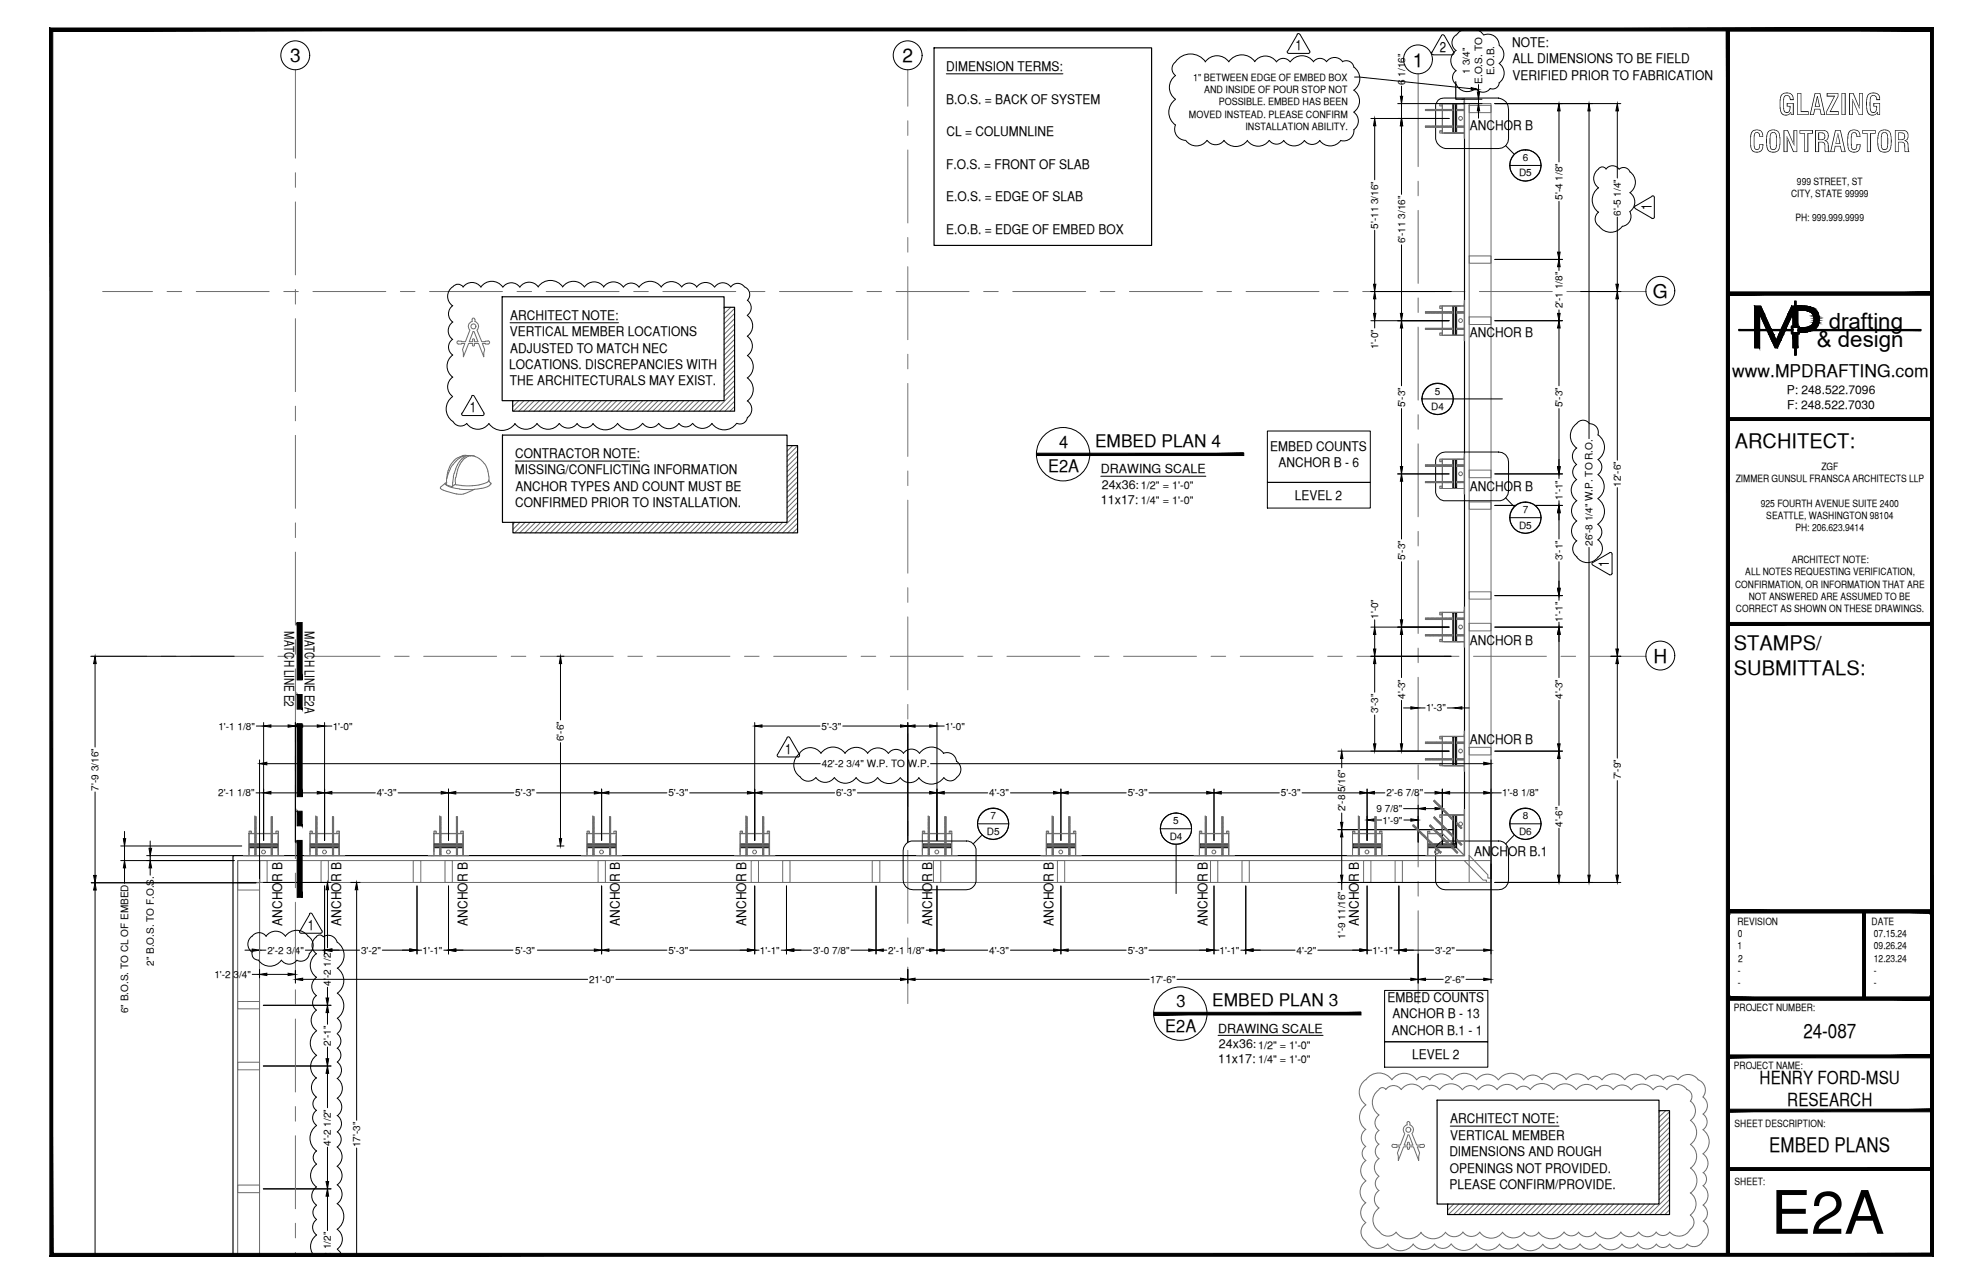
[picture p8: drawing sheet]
<svg xmlns="http://www.w3.org/2000/svg" width="432mm" height="279mm" viewBox="0 0 432 279" stroke-linecap="round" stroke-linejoin="round" font-family="sans-serif">
<defs><g id="words">
<text font-size="13.1" x="385.6" y="268.5">E2A</text>
<g font-size="6.3">
<text x="387.2" y="25">GLAZING</text>
<text x="380.8" y="33.1">CONTRACTOR</text>
</g>
<g font-size="4.9">
<text x="398.2" y="71.5">drafting</text>
<text x="395.6" y="75.5">&amp; design</text>
</g>
<g font-size="4.4">
<text x="377.8" y="97.5">ARCHITECT:</text>
<text x="377.6" y="141.5">STAMPS/</text>
<text x="377.6" y="146.9">SUBMITTALS:</text>
<text x="392.7" y="225.8">24-087</text>
<text x="385.3" y="250.7">EMBED PLANS</text>
</g>
<g font-size="4.2">
<text x="63.2" y="13.5">3</text>
<text x="196.5" y="13.5">2</text>
<text x="307.7" y="14.5">1</text>
<text x="359.9" y="64.8">G</text>
<text x="360" y="144.2">H</text>
</g>
<g font-size="3.9">
<text x="383.2" y="235.9">HENRY FORD-MSU</text>
<text x="389.2" y="240.7">RESEARCH</text>
</g>
<g font-size="3.8">
<text x="377.2" y="82">www.MPDRAFTING.com</text>
<text x="230.6" y="97.5">4</text>
<text x="238.4" y="97.3">EMBED PLAN 4</text>
<text x="228.2" y="102.7">E2A</text>
<text x="256.2" y="219.2">3</text>
<text x="264" y="219">EMBED PLAN 3</text>
<text x="253.7" y="224.5">E2A</text>
</g>
<g font-size="3.1">
<text x="282.1" y="11">1</text>
<text x="313.5" y="11.2">2</text>
<text x="359.6" y="45.8" transform="rotate(-90 359.6 45.8)">1</text>
<text x="102.3" y="89.7">1</text>
<text x="350.3" y="123.4" transform="rotate(-90 350.3 123.4)">1</text>
<text x="171" y="164">1</text>
<text x="67.1" y="202.4">1</text>
</g>
<g font-size="2.9">
<text x="329.2" y="10.2">NOTE:</text>
<text x="206.1" y="15.4">DIMENSION TERMS:</text>
<text x="329.4" y="13.8">ALL DIMENSIONS TO BE FIELD</text>
<text x="329.4" y="17.4">VERIFIED PRIOR TO FABRICATION</text>
<text x="206.1" y="22.5">B.O.S. = BACK OF SYSTEM</text>
<text x="206.1" y="29.6">CL = COLUMNLINE</text>
<text x="320" y="28.4">ANCHOR B</text>
<text x="206.1" y="36.7">F.O.S. = FRONT OF SLAB</text>
<text x="206.1" y="43.8">E.O.S. = EDGE OF SLAB</text>
<text x="206.1" y="50.9">E.O.B. = EDGE OF EMBED BOX</text>
<text x="111.1" y="69.6">ARCHITECT NOTE:</text>
<text x="111" y="73.2">VERTICAL MEMBER LOCATIONS</text>
<text x="111.1" y="76.7">ADJUSTED TO MATCH NEC</text>
<text x="320" y="73.4">ANCHOR B</text>
<text x="110.9" y="80.3">LOCATIONS. DISCREPANCIES WITH</text>
<text x="111" y="83.8">THE ARCHITECTURALS MAY EXIST.</text>
<text x="112.2" y="99.7">CONTRACTOR NOTE:</text>
<text x="276.6" y="98.1">EMBED COUNTS</text>
<text x="278.4" y="101.7">ANCHOR B - 6</text>
<text x="112.1" y="103.3">MISSING/CONFLICTING INFORMATION</text>
<text x="112.3" y="106.8">ANCHOR TYPES AND COUNT MUST BE</text>
<text x="320" y="106.8">ANCHOR B</text>
<text x="112.2" y="110.4">CONFIRMED PRIOR TO INSTALLATION.</text>
<text x="281.9" y="108.8">LEVEL 2</text>
<text x="62" y="137.4" transform="rotate(90 62 137.4)">MATCH LINE E2</text>
<text x="66.4" y="137.4" transform="rotate(90 66.4 137.4)">MATCH LINE E2A</text>
<text x="320" y="140.3">ANCHOR B</text>
<text x="320" y="161.9">ANCHOR B</text>
<text x="321" y="186.3">ANCHOR B.1</text>
<text x="61.5" y="201.4" transform="rotate(-90 61.5 201.4)">ANCHOR B</text>
<text x="74.3" y="201.4" transform="rotate(-90 74.3 201.4)">ANCHOR B</text>
<text x="101.8" y="201.4" transform="rotate(-90 101.8 201.4)">ANCHOR B</text>
<text x="134.9" y="201.4" transform="rotate(-90 134.9 201.4)">ANCHOR B</text>
<text x="162.5" y="201.4" transform="rotate(-90 162.5 201.4)">ANCHOR B</text>
<text x="202.9" y="201.4" transform="rotate(-90 202.9 201.4)">ANCHOR B</text>
<text x="229.4" y="201.4" transform="rotate(-90 229.4 201.4)">ANCHOR B</text>
<text x="263" y="201.4" transform="rotate(-90 263 201.4)">ANCHOR B</text>
<text x="295.9" y="201.4" transform="rotate(-90 295.9 201.4)">ANCHOR B</text>
<text x="302.1" y="218.1">EMBED COUNTS</text>
<text x="303.2" y="221.6">ANCHOR B - 13</text>
<text x="303.1" y="225.2">ANCHOR B.1 - 1</text>
<text x="307.5" y="230.5">LEVEL 2</text>
<text x="315.8" y="244.4">ARCHITECT NOTE:</text>
<text x="315.6" y="251.5">DIMENSIONS AND ROUGH</text>
<text x="315.8" y="248">VERTICAL MEMBER</text>
<text x="315.7" y="255.1">OPENINGS NOT PROVIDED.</text>
<text x="315.6" y="258.7">PLEASE CONFIRM/PROVIDE.</text>
</g>
<g font-size="2.7">
<text x="239.7" y="103">DRAWING SCALE</text>
<text x="239.9" y="106.3">24x36:</text>
<text x="239.7" y="109.6">11x17:</text>
<text x="265.2" y="224.7">DRAWING SCALE</text>
<text x="265.2" y="231.3">11x17:</text>
<text x="265.4" y="228">24x36:</text>
</g>
<g font-size="2.6">
<text x="389.1" y="85.8">P: 248.522.7096</text>
<text x="389.1" y="89">F: 248.522.7030</text>
</g>
<g font-size="2.4">
<text x="248.4" y="106.4">1/2&quot; = 1'-0&quot;</text>
<text x="248.4" y="109.6">1/4&quot; = 1'-0&quot;</text>
<text x="273.9" y="228.2">1/2&quot; = 1'-0&quot;</text>
<text x="273.9" y="231.3">1/4&quot; = 1'-0&quot;</text>
</g>
<g font-size="2.2">
<text x="259.8" y="17.6">1&quot; BETWEEN EDGE OF EMBED BOX</text>
<text x="320" y="16" transform="rotate(-90 320 16)">1 3/4&quot;</text>
<text x="325.4" y="16.4" transform="rotate(-90 325.4 16.4)">E.O.B.</text>
<text x="262.2" y="20.3">AND INSIDE OF POUR STOP NOT</text>
<text x="265.4" y="22.9">POSSIBLE. EMBED HAS BEEN</text>
<text x="305.9" y="18.5" transform="rotate(-90 305.9 18.5)">6 1/16&quot;</text>
<text x="322.7" y="18.2" transform="rotate(-90 322.7 18.2)">E.O.S. TO</text>
<text x="258.9" y="25.6">MOVED INSTEAD. PLEASE CONFIRM</text>
<text x="271.2" y="28.3">INSTALLATION ABILITY.</text>
<text x="331.6" y="35.1">6</text>
<text x="330.8" y="38.4">D5</text>
<text x="391.3" y="40.2">999 STREET, ST</text>
<text x="340.2" y="43.5" transform="rotate(-90 340.2 43.5)">5'-4 1/8&quot;</text>
<text x="352.9" y="47" transform="rotate(-90 352.9 47)">6'-5 1/4&quot;</text>
<text x="390" y="42.9">CITY, STATE 99999</text>
<text x="300.1" y="49.8" transform="rotate(-90 300.1 49.8)">5'-11 3/16&quot;</text>
<text x="305.9" y="53" transform="rotate(-90 305.9 53)">6'-11 3/16&quot;</text>
<text x="391" y="48.2">PH: 999.999.9999</text>
<text x="340.2" y="67.1" transform="rotate(-90 340.2 67.1)">2'-1 1/8&quot;</text>
<text x="300.1" y="76" transform="rotate(-90 300.1 76)">1'-0&quot;</text>
<text x="305.9" y="88.6" transform="rotate(-90 305.9 88.6)">5'-3&quot;</text>
<text x="311.7" y="89.2">D4</text>
<text x="312.4" y="85.9">5</text>
<text x="340.2" y="88.6" transform="rotate(-90 340.2 88.6)">5'-3&quot;</text>
<text x="352.9" y="105.9" transform="rotate(-90 352.9 105.9)">12'-6&quot;</text>
<text x="378" y="105">ZIMMER GUNSUL FRANSCA ARCHITECTS LLP</text>
<text x="396.6" y="102.3">ZGF</text>
<text x="331.6" y="111.7">7</text>
<text x="340.2" y="108.8" transform="rotate(-90 340.2 108.8)">1'-1&quot;</text>
<text x="383.4" y="110.3">925 FOURTH AVENUE SUITE 2400</text>
<text x="384.6" y="113">SEATTLE, WASHINGTON 98104</text>
<text x="330.8" y="115.1">D5</text>
<text x="346.8" y="118.8" transform="rotate(-90 346.8 118.8)">26'-8 1/4&quot; W.P. TO R.O.</text>
<text x="391" y="115.6">PH: 206.623.9414</text>
<text x="305.9" y="121.9" transform="rotate(-90 305.9 121.9)">5'-3&quot;</text>
<text x="340.2" y="121.9" transform="rotate(-90 340.2 121.9)">3'-1&quot;</text>
<text x="380" y="125.2">ALL NOTES REQUESTING VERIFICATION,</text>
<text x="390.1" y="122.6">ARCHITECT NOTE:</text>
<text x="377.8" y="127.9">CONFIRMATION, OR INFORMATION THAT ARE</text>
<text x="380.8" y="130.6">NOT ANSWERED ARE ASSUMED TO BE</text>
<text x="300.1" y="134.7" transform="rotate(-90 300.1 134.7)">1'-0&quot;</text>
<text x="340.2" y="135.3" transform="rotate(-90 340.2 135.3)">1'-1&quot;</text>
<text x="378" y="133.2">CORRECT AS SHOWN ON THESE DRAWINGS.</text>
<text x="300.1" y="155.3" transform="rotate(-90 300.1 155.3)">3'-3&quot;</text>
<text x="305.9" y="152.1" transform="rotate(-90 305.9 152.1)">4'-3&quot;</text>
<text x="310.5" y="154.8">1'-3&quot;</text>
<text x="340.2" y="152.1" transform="rotate(-90 340.2 152.1)">4'-3&quot;</text>
<text x="47.6" y="158.8">1'-1 1/8&quot;</text>
<text x="72.5" y="158.8">1'-0&quot;</text>
<text x="122.8" y="161.3" transform="rotate(-90 122.8 161.3)">6'-6&quot;</text>
<text x="178.9" y="158.8">5'-3&quot;</text>
<text x="205.8" y="158.8">1'-0&quot;</text>
<text x="178.9" y="166.9">42'-2 3/4&quot; W.P. TO W.P.</text>
<text x="21.5" y="172" transform="rotate(-90 21.5 172)">7'-9 3/16&quot;</text>
<text x="47.5" y="173.3">2'-1 1/8&quot;</text>
<text x="82" y="173.3">4'-3&quot;</text>
<text x="112.2" y="173.3">5'-3&quot;</text>
<text x="145.5" y="173.3">5'-3&quot;</text>
<text x="182.1" y="173.3">6'-3&quot;</text>
<text x="215.4" y="173.3">4'-3&quot;</text>
<text x="245.6" y="173.3">5'-3&quot;</text>
<text x="278.9" y="173.3">5'-3&quot;</text>
<text x="301.9" y="173.3">2'-6 7/8&quot;</text>
<text x="327.1" y="173.3">1'-8 1/8&quot;</text>
<text x="352.9" y="169.5" transform="rotate(-90 352.9 169.5)">7'-9&quot;</text>
<text x="215.6" y="178.3">7</text>
<text x="255.5" y="179.4">5</text>
<text x="292.9" y="176.5" transform="rotate(-90 292.9 176.5)">2'-8 5/16&quot;</text>
<text x="299.7" y="176.7">9 7/8&quot;</text>
<text x="301.1" y="179.2">1'-9&quot;</text>
<text x="331.6" y="178.3">8</text>
<text x="340.2" y="179.9" transform="rotate(-90 340.2 179.9)">4'-6&quot;</text>
<text x="214.9" y="181.7">D5</text>
<text x="254.7" y="182.7">D4</text>
<text x="330.8" y="181.7">D6</text>
<text x="378.3" y="201.3">REVISION</text>
<text x="378.4" y="204">0</text>
<text x="407.5" y="201.3">DATE</text>
<text x="408" y="204">07.15.24</text>
<text x="58.2" y="207.5">2'-2 3/4&quot;</text>
<text x="78.6" y="207.5">3'-2&quot;</text>
<text x="92" y="207.6">1'-1&quot;</text>
<text x="112.2" y="207.5">5'-3&quot;</text>
<text x="145.5" y="207.5">5'-3&quot;</text>
<text x="165.5" y="207.6">1'-1&quot;</text>
<text x="177" y="207.5">3'-0 7/8&quot;</text>
<text x="193.4" y="207.5">2'-1 1/8&quot;</text>
<text x="215.4" y="207.5">4'-3&quot;</text>
<text x="245.6" y="207.5">5'-3&quot;</text>
<text x="265.6" y="207.6">1'-1&quot;</text>
<text x="282.3" y="207.6">4'-2&quot;</text>
<text x="292.9" y="204.3" transform="rotate(-90 292.9 204.3)">1'-9 11/16&quot;</text>
<text x="298.9" y="207.6">1'-1&quot;</text>
<text x="312.5" y="207.5">3'-2&quot;</text>
<text x="378.3" y="206.6">1</text>
<text x="378.5" y="209.2">2</text>
<text x="408" y="206.6">09.26.24</text>
<text x="408" y="209.2">12.23.24</text>
<text x="33.5" y="210.2" transform="rotate(-90 33.5 210.2)">2&quot; B.O.S. TO F.O.S.</text>
<text x="46.7" y="212.8">1'-2 3/4&quot;</text>
<text x="72.1" y="214.5" transform="rotate(-90 72.1 214.5)">4'-2 1/2&quot;</text>
<text x="128.3" y="213.9">21'-0&quot;</text>
<text x="250.4" y="213.9">17'-6&quot;</text>
<text x="314.6" y="213.9">2'-6&quot;</text>
<text x="378.4" y="211.9">-</text>
<text x="378.4" y="214.5">-</text>
<text x="408" y="211.9">-</text>
<text x="408" y="214.5">-</text>
<text x="27.9" y="220.5" transform="rotate(-90 27.9 220.5)">6&quot; B.O.S. TO CL OF EMBED</text>
<text x="377.6" y="219.9">PROJECT NUMBER:</text>
<text x="72.1" y="227.5" transform="rotate(-90 72.1 227.5)">2'-1&quot;</text>
<text x="377.6" y="232.5">PROJECT NAME:</text>
<text x="377.7" y="245.2">SHEET DESCRIPTION:</text>
<text x="72.1" y="249.3" transform="rotate(-90 72.1 249.3)">4'-2 1/2&quot;</text>
<text x="78.4" y="249.6" transform="rotate(-90 78.4 249.6)">17'-3&quot;</text>
<text x="377.7" y="257.9">SHEET:</text>
<text x="72.1" y="276" transform="rotate(-90 72.1 276)">4'-2 1/2&quot;</text>
</g>
</g></defs>
<!-- layer: GRID LINES -->
<g fill="none" stroke="#6c6c6c" stroke-width=".22">
<path d="M64.3 15.2v19.2M197.7 15.2v7.9M308.8 16.1v20.2M64.3 37.6v3.2M197.7 26.3v3.2M197.7 32.6v15.9M308.8 39.4v3.2M64.3 43.9v15.9M197.7 51.7v3.2M197.7 58v15.9M308.8 45.8v15.9M22.4 63.4h10.8"/>
<path d="M36.4 63.4h3.2M42.7 63.4h15.9M61.8 63.4h3.2M64.3 63v3.2M64.3 69.3v15.9M68.1 63.4h15.9M87.2 63.4h3.2M93.5 63.4h15.9M112.6 63.4h3.2M118.9 63.4h15.9M138 63.4h3.2M144.3 63.4h15.9"/>
<path d="M163.4 63.4h3.2M169.7 63.4h15.9M188.8 63.4h3.2M195.1 63.4h15.9M197.7 77.1v3.2M214.2 63.4h3.2M220.5 63.4h15.9M239.6 63.4h3.2M245.9 63.4h15.9M265 63.4h3.2M271.3 63.4h15.9M290.4 63.4h3.2"/>
<path d="M296.7 63.4h15.9M308.8 64.8v3.2M308.8 71.2v15.9M315.8 63.4h3.2M322.1 63.4h15.9M341.2 63.4h3.2M347.5 63.4h11M64.3 88.4v3.2M64.3 94.7v15.9M197.7 83.4v15.9M308.8 90.2v3.2M308.8 96.6v15.9"/>
<path d="M64.3 113.8v3.2M197.7 102.5v3.2M197.7 108.8v15.9M308.8 115.6v3.2M64.3 120.1v15.9M64.3 139.2v3.2M197.7 127.9v3.2M197.7 134.2v15.9M308.8 122v15.9M19.7 142.8h12.2M35.1 142.8h3.2M41.5 142.8h15.8"/>
<path d="M60.5 142.8h3.2M64.3 145.5v15.9M66.9 142.8h15.8M85.9 142.8h3.2M92.3 142.8h15.8M111.3 142.8h3.2M117.7 142.8h15.8M136.7 142.8h3.2M143.1 142.8h15.8M162.1 142.8h3.2M168.5 142.8h15.8M187.5 142.8h3.2"/>
<path d="M193.9 142.8h15.8M197.7 153.3v3.2M197.7 159.6v15.9M212.9 142.8h3.2M219.3 142.8h15.8M238.3 142.8h3.2M244.7 142.8h15.8M263.7 142.8h3.2M270.1 142.8h15.8M289.1 142.8h3.2M295.5 142.8h15.8M308.8 141v3.2"/>
<path d="M308.8 147.4v15.9M314.5 142.8h3.2M320.9 142.8h15.8M339.9 142.8h3.2M346.3 142.8h12.2M64.3 164.6v3.2M64.3 170.9v15.9M197.7 178.7v3.2M308.8 166.4v3.2M308.8 172.8v15.9M64.3 190v3.2M64.3 196.3v15.9"/>
<path d="M197.7 185v15.9M308.8 191.8v3.2M308.8 198.2v20.2M64.3 215.4v3.2M197.7 204.1v3.2M197.7 210.4v8M64.3 221.7v15.9M64.3 240.8v3.2M64.3 247.1v15.9M64.3 266.2v3.2M64.3 272.5v.5"/>
</g>
<!-- layer: HEAVY_2 -->
<path d="M203.4 10.4h47.4v43h-47.4zM317 17.8v3.8h1.9v164.6h-268.2v86.8M109.3 64.6h48.4v22.6h-48.4zM157.7 66.9h2.3v22.6h-48.4v-2.3M109.4 94.7h62v19h-62zM171.4 97h2.3v19h-62v-2.3M312.9 239.4h48.4v22.6h-48.4zM361.3 241.7h2.2v22.6h-48.3v-2.3" fill="none" stroke="#000" stroke-width=".25"/>
<!-- layer: SURROUNDING CONDITIONS -->
<g fill="none" stroke="#6c6c6c" stroke-width=".22">
<path d="M310.4 27.7h.1M310.4 24l.1 .1M310.4 27.6l.1 .1M310.4 27.7h6M310.4 23.9l.2 .2M310.5 27.4l.2 .3M310.5 23.8l.2 .3M310.5 27.4l.3 .3M310.6 23.8l.2 .3M310.7 27.4l.3 .3M310.8 27.4l.3 .3M310.8 23.8l.2 .3"/>
<path d="M310.8 23.8l.3 .3M311 27.4l.3 .3M311 23.8l.3 .3M311.1 27.4l.2 .3M311.1 23.8l.3 .3M311.3 27.4l.2 .3M311.3 27.4l.3 .3M311.3 23.8l.3 .3M311.4 23.8l.3 .3M311.5 27.4l.3 .3M311.6 23.8l.2 .3M311.7 27.4l.2 .3"/>
<path d="M311.7 23.8l.3 .3M311.8 27.4l.3 .3M311.8 23.8l.4 .3M311.9 27.4l.3 .3M312 23.8l.2 .3M312.1 27.4l.3 .3M312.2 23.8l.2 .3M312.2 27.4l.3 .3M312.2 23.8l.3 .3M312.4 27.4l.3 .3M312.4 23.8l.3 .3M312.5 23.8l.3 .3"/>
<path d="M312.7 27.4l.2 .3M312.7 27.4l.4 .3M312.7 23.8l.3 .3M312.8 23.8l.3 .3M312.9 27.4l.3 .3M313 23.8l.2 .3M313.1 27.4l.2 .3M313.1 23.8l.3 .3M313.2 27.4l.3 .3M313.2 23.8l.4 .3M313.3 27.4l.3 .3M313.4 23.8l.2 .3"/>
<path d="M313.5 27.4l.3 .3M313.6 23.8l.2 .3M313.6 27.4l.3 .3M313.6 23.8l.3 .3M313.8 28.7h.1M313.8 22.8h.1M313.8 27.4l.3 .3M313.8 23.8l.3 .3M313.9 27.4l.2 .3M313.9 23.8l.3 .3M314 23.1l.1-.6v6.5M314 28.4v.6"/>
<path d="M314.1 27.4l.2 .3M314.1 23.8l.3 .3M314.2 27.4l.3 .3M314.2 23.8l.3 .3M314.3 27.4l.3 .3M314.4 23.8l.2 .3M314.5 29h4.3v-6.4h-4.7v6.4h4.7M314.5 27.4l.2 .3M314.5 23.8l.3 .3M314.6 27.4l.3 .3M314.7 27.4l.3 .3M314.7 23.8l.3 .3"/>
<path d="M314.8 23.8l.2 .3M314.9 27.4l.3 .3M315 23.8l.2 .3M315 27.4l.3 .3M315 23.8l.3 .3M315.2 27.4l.3 .3M315.2 23.8l.3 .3M315.3 27.4l.2 .3M315.3 23.8l.3 .3M315.5 27.4l.2 .3M315.5 23.8l.3 .3M315.6 27.4l.2 .3"/>
<path d="M315.6 23.8l.2 .3M315.8 27.4l.2 .3M315.8 23.8l.2 .3M315.8 27.4l.3 .3M315.9 23.8l.3 .3M316 27.4l.3 .3M316.1 23.8l.3 .3h-6v-.3h6M316.1 27.4l.3 .2M316.2 23.8l.2 .2M316.4 27.4h-6v.3M317.2 27.7h1.7v-.3h-1.7l.2 .3M317.2 24.1h.1"/>
<path d="M317.2 24.1h1.7v-.3h-1.7l.3 .3M317.2 27.6v.1M317.2 23.9l.1 .2M317.2 27.4l.3 .3M317.3 29h.7M317.3 22.6h.7M317.3 23.8l.3 .3M317.4 27.4l.3 .3M317.5 23.8l.3 .3M317.6 27.4l.2 .3M317.7 27.4l.3 .3M317.8 23.8l.2 .3"/>
<path d="M317.8 27.4l.3 .3M317.9 23.8l.2 .3M318 27.4l.3 .3M318.1 27.4l.3 .3M318.1 23.8l.2 .3M318.1 23.8l.3 .3M318.3 27.4l.3 .3M318.3 23.8l.3 .3M318.4 27.4l.2 .3M318.5 23.8l.2 .3M318.6 27.4l.2 .3M318.6 23.8l.3 .3"/>
<path d="M318.6 27.4l.3 .2M318.7 23.8l.2 .2M318.8 22v.5h-5.3v.6h.6M318.8 22.5l.1-1.1v8.7l-.1-1.1h-5.3v-.6h.6M318.8 27.4h.1M319.9 22.9h4.8v1.6h-4.8zM319.9 22.5h4.8v169.5h-4.8zM319.9 55.7h4.8v1.6h-4.8zM310.4 71.7h.1M310.4 68.1h.1M310.4 71.6l.1 .1M310.4 67.9l.2 .2"/>
<path d="M310.4 71.7h6M310.5 71.4l.2 .3M310.5 67.8l.2 .3M310.5 71.4l.3 .3M310.6 67.8l.2 .3M310.7 71.4l.3 .3M310.8 71.4l.3 .3M310.8 67.8l.2 .3M310.8 67.8l.3 .3M311 71.4l.3 .3M311 67.8l.3 .3M311.1 71.4l.2 .3"/>
<path d="M311.1 67.8l.3 .3M311.3 71.4l.2 .3M311.3 71.4l.3 .3M311.3 67.8l.3 .3M311.4 67.8l.3 .3M311.5 71.4l.3 .3M311.6 67.8l.2 .3M311.7 71.4l.2 .3M311.7 67.8l.3 .3M311.8 71.4l.3 .3M311.8 67.8l.4 .3M311.9 71.4l.3 .3"/>
<path d="M312 67.8l.2 .3M312.1 71.4l.3 .3M312.2 67.8l.2 .3M312.2 71.4l.3 .3M312.2 67.8l.3 .3M312.4 71.4l.3 .3M312.4 67.8l.3 .3M312.5 71.4l.2 .3M312.5 67.8l.3 .3M312.7 71.4l.2 .3M312.7 71.4l.4 .3M312.7 67.8l.3 .3"/>
<path d="M312.8 67.8l.3 .3M312.9 71.4l.3 .3M313 67.8l.2 .3M313.1 71.4l.2 .3M313.1 67.8l.3 .3M313.2 71.4l.3 .3M313.2 67.8l.4 .3M313.3 71.4l.3 .3M313.4 67.8l.2 .3M313.5 71.4l.3 .3M313.6 67.8l.2 .3M313.6 71.4l.3 .3"/>
<path d="M313.6 67.8l.3 .3M313.8 72.7h.1M313.8 66.9h.1M313.8 71.4l.3 .3M313.8 67.8l.3 .3M313.9 71.4l.2 .3M313.9 67.8l.3 .3M314 67.1l.1-.6v6.5M314 72.5v.5M314.1 71.4l.2 .3M314.1 67.8l.4 .3M314.2 71.4l.3 .3"/>
<path d="M314.3 71.4l.3 .3M314.4 67.8l.2 .3M314.5 73h4.3v-6.4h-4.7v6.4h4.7M314.5 71.4l.2 .3M314.5 67.8l.3 .3M314.6 71.4l.3 .3M314.7 71.4l.3 .3M314.7 67.8l.3 .3M314.8 67.8l.2 .3M314.9 71.4l.3 .3M315 67.8l.2 .3M315 71.4l.3 .3"/>
<path d="M315 67.8l.3 .3M315.2 71.4l.3 .3M315.2 67.8l.3 .3M315.3 71.4l.2 .3M315.3 67.8l.3 .3M315.5 71.4l.2 .3M315.5 67.8l.3 .3M315.6 71.4l.2 .3M315.8 71.4l.2 .3M315.8 67.8l.2 .3M315.8 71.4l.3 .3M315.9 67.8l.3 .3"/>
<path d="M316 71.4l.3 .3M316.1 71.4l.3 .2M316.1 67.8l.3 .3M316.2 67.8l.2 .2M316.4 67.8h-6v.3h6M316.4 71.4h-6v.3M317.2 68.1h1.7v-.3h-1.7l.3 .3M317.2 71.6v.1M317.2 68l.1 .1M317.2 71.4l.3 .3M317.3 73h.7M317.3 66.6h.7"/>
<path d="M317.3 67.8l.3 .3M317.4 71.7l-.2-.3h1.7v.3M317.4 71.4l.3 .3M317.5 67.8l.3 .3M317.6 71.4l.2 .3M317.6 67.8l.2 .3M317.7 71.4l.3 .3M317.8 67.8l.2 .3M317.8 71.4l.3 .3M317.9 67.8l.2 .3M318 71.4l.3 .3M318.1 71.4l.3 .3"/>
<path d="M318.1 67.8l.2 .3M318.1 67.8l.3 .3M318.3 71.4l.3 .3M318.3 67.8l.3 .3M318.4 71.4l.2 .3M318.5 67.8l.2 .3M318.6 71.4l.2 .3M318.6 67.8l.3 .3M318.6 71.4l.3 .3h-1.7M318.7 67.8l.2 .2M318.8 66.1v.4h-5.3v.6h.6M318.8 66.5l.1-1.1v8.8l-.1-1.2h-5.3v-.5h.6"/>
<path d="M318.8 71.4l.1 .1M319.9 69h4.8v1.6h-4.8zM317.3 99.9h.7M318.8 99.4v.5h-5.3v.6h.6M318.8 99.9l.1-1.2v8.8l-.1-1.2h-5.3v-.5h.6M310.4 105h.1M310.4 101.3l.2 .2M310.4 105h6M310.4 101.4l.1 .1M310.5 104.8l.2 .2M310.5 101.2l.2 .3M310.5 104.8l.3 .2"/>
<path d="M310.6 101.2l.2 .3M310.7 104.8l.3 .2M310.8 104.8l.3 .2M310.8 101.2l.2 .3M310.8 101.2l.3 .3M311 104.8l.3 .2M311 101.2l.3 .3M311.1 104.8l.2 .2M311.1 101.2l.3 .3M311.3 104.8l.2 .2M311.3 104.8l.3 .2M311.3 101.2l.3 .3"/>
<path d="M311.4 101.2l.3 .3M311.5 104.8l.3 .2M311.6 101.2l.2 .3M311.7 104.8l.2 .2M311.7 101.2l.3 .3M311.8 104.8l.3 .2M311.8 101.2l.4 .3M311.9 104.8l.3 .2M312 101.2l.2 .3M312.1 104.8l.3 .2M312.2 101.2l.2 .3M312.2 104.8l.3 .2"/>
<path d="M312.2 101.2l.3 .3M312.4 104.8l.3 .2M312.4 101.2l.3 .3M312.5 101.2l.3 .3M312.7 104.8l.2 .2M312.7 104.8l.4 .2M312.7 101.2l.3 .3M312.8 101.2l.3 .3M312.9 104.8l.3 .2M313 101.2l.2 .3M313.1 104.8l.2 .2M313.1 101.2l.3 .3"/>
<path d="M313.2 104.8l.3 .2M313.2 101.2l.4 .3M313.3 104.8l.3 .2M313.4 101.2l.2 .3M313.5 104.8l.3 .2M313.6 101.2l.2 .3M313.6 104.8l.3 .2M313.6 101.2l.3 .3M313.8 106h.1M313.8 100.2h.1M313.8 104.8l.3 .2M313.8 101.2l.3 .3"/>
<path d="M313.9 104.8l.2 .2M313.9 101.2l.3 .3M314 100.5l.1-.6v6.4M314 105.8v.5M314.1 104.8l.2 .2M314.1 101.2l.3 .3M314.2 104.8l.3 .2M314.2 101.2l.3 .3M314.3 104.8l.3 .2M314.4 101.2l.2 .3M314.5 106.3h4.3v-6.4h-4.7v6.4h4.7M314.5 104.8l.2 .2"/>
<path d="M314.5 101.2l.3 .3M314.6 104.8l.3 .2M314.7 104.8l.3 .2M314.7 101.2l.3 .3M314.8 101.2l.2 .3M314.9 104.8l.3 .2M315 101.2l.2 .3M315 104.8l.3 .2M315 101.2l.3 .3M315.2 104.8l.3 .2M315.2 101.2l.3 .3M315.3 104.8l.2 .2"/>
<path d="M315.3 101.2l.3 .3M315.5 104.8l.2 .2M315.5 101.2l.3 .3M315.6 104.8l.2 .2M315.6 101.2l.2 .3M315.8 104.8l.2 .2M315.8 101.2l.2 .3M315.8 104.8l.3 .2M315.9 101.2l.3 .3M316 104.8l.3 .2M316.1 104.8l.3 .2M316.1 101.2l.3 .2"/>
<path d="M316.2 101.2l.2 .1M316.4 101.2h-6v.3h6M316.4 104.8h-6v.2M317.2 101.4l1.7 .1v-.3h-1.7l.3 .3M317.2 105h.1M317.2 101.3l.1 .2M317.2 104.8l.3 .2M317.3 106.3h.7M317.3 101.2l.3 .3M317.4 105l-.2-.2h1.7v.2M317.4 104.8l.3 .2M317.5 101.2l.3 .3"/>
<path d="M317.6 104.8l.2 .2M317.6 101.2l.2 .3M317.7 104.8l.3 .2M317.8 101.2l.2 .3M317.8 104.8l.3 .2M317.9 101.2l.2 .3M318 104.8l.3 .2M318.1 104.8l.3 .2M318.1 101.2l.2 .3M318.1 101.2l.3 .3M318.3 104.8l.3 .2M318.3 101.2l.3 .3"/>
<path d="M318.4 104.8l.2 .2M318.5 101.2l.2 .3M318.6 104.8l.2 .2M318.6 101.2l.3 .3M318.6 104.8l.3 .2h-1.7M318.7 101.2l.2 .1M318.8 104.8h.1M319.9 109.2h4.8v1.6h-4.8zM319.9 102.3h4.8v1.6h-4.8zM310.4 138.4h.1M310.4 138.3l.1 .1M310.4 134.6l.2 .2"/>
<path d="M310.4 138.4h6M310.4 134.7l.1 .1M310.5 138.1l.2 .3M310.5 134.5l.2 .3M310.5 138.1l.3 .3M310.6 134.5l.2 .3M310.7 138.1l.3 .3M310.8 138.1l.3 .3M310.8 134.5l.2 .3M310.8 134.5l.3 .3M311 138.1l.3 .3M311 134.5l.3 .3"/>
<path d="M311.1 138.1l.2 .3M311.1 134.5l.3 .3M311.3 138.1l.2 .3M311.3 138.1l.3 .3M311.3 134.5l.3 .3M311.4 134.5l.3 .3M311.5 138.1l.3 .3M311.6 134.5l.2 .3M311.7 138.1l.2 .3M311.7 134.5l.3 .3M311.8 138.1l.4 .3M311.8 134.5l.4 .3"/>
<path d="M312 134.5l.2 .3M312.1 138.1l.3 .3M312.2 134.5l.2 .3M312.2 138.1l.3 .3M312.2 134.5l.3 .3M312.4 138.1l.3 .3M312.4 134.5l.3 .3M312.5 138.1l.2 .3M312.5 134.5l.3 .3M312.7 138.1l.2 .3M312.7 138.1l.4 .3M312.7 134.5l.3 .3"/>
<path d="M312.8 134.5l.3 .3M312.9 138.1l.3 .3M313 134.5l.2 .3M313.1 138.1l.2 .3M313.1 134.5l.3 .3M313.2 138.1l.4 .3M313.2 134.5l.4 .3M313.4 134.5l.2 .3M313.5 138.1l.3 .3M313.6 134.5l.2 .3M313.6 138.1l.3 .3M313.6 134.5l.3 .3"/>
<path d="M313.8 139.4h.1M313.8 133.5h.1M313.8 138.1l.3 .3M313.8 134.5l.3 .3M313.9 138.1l.2 .3M313.9 134.5l.3 .3M314 133.8l.1-.6v6.4M314 139.1v.5M314.1 138.1l.2 .3M314.1 134.5l.3 .3M314.2 138.1l.3 .3M314.2 134.5l.3 .3"/>
<path d="M314.3 138.1l.3 .3M314.4 134.5l.2 .3M314.5 139.6h4.3v-6.3h-4.7v6.3h4.7M314.5 138.1l.2 .3M314.5 134.5l.3 .3M314.6 138.1l.3 .3M314.7 138.1l.3 .3M314.7 134.5l.3 .3M314.9 138.1l.3 .3M315 134.5l.2 .3M315 138.1l.3 .3M315 134.5l.3 .3"/>
<path d="M315.2 138.1l.3 .3M315.2 134.5l.3 .3M315.3 138.1l.2 .3M315.3 134.5l.3 .3M315.5 138.1l.2 .3M315.5 134.5l.3 .3M315.6 138.1l.2 .3M315.6 134.5l.2 .3M315.8 138.1l.3 .3M315.8 134.5l.2 .3M315.9 134.5l.3 .3M316 138.1l.3 .3"/>
<path d="M316.1 138.1l.3 .2M316.1 134.5l.3 .2M316.2 134.5l.2 .2M316.4 134.5h-6v.3h6M316.4 138.1h-6v.3M317.2 134.7l1.7 .1v-.3h-1.7l.3 .3M317.2 138.3v.1M317.2 134.7l.1 .1M317.2 138.1l.3 .3M317.3 139.6h.7M317.3 133.3h.7M317.3 134.5l.3 .3"/>
<path d="M317.4 138.4l-.2-.3h1.7v.3M317.4 138.1l.3 .3M317.5 134.5l.3 .3M317.6 138.1l.2 .3M317.6 134.5l.2 .3M317.7 138.1l.3 .3M317.8 134.5l.2 .3M317.8 138.1l.3 .3M317.9 134.5l.2 .3M318 138.1l.3 .3M318.1 138.1l.3 .3M318.1 134.5l.2 .3"/>
<path d="M318.1 134.5l.3 .3M318.3 138.1l.3 .3M318.3 134.5l.3 .3M318.4 138.1l.2 .3M318.5 134.5l.2 .3M318.6 138.1l.2 .3M318.6 134.5l.3 .3M318.6 138.1l.3 .3h-1.7M318.7 134.5l.2 .2M318.8 132.8v.4h-5.3v.6h.6M318.8 133.2l.1-1.1v8.7l-.1-1.2h-5.3v-.5h.6M318.8 138.1l.1 .1"/>
<path d="M319.9 135.6h4.8v1.7h-4.8zM319.9 128.8h4.8v1.6h-4.8zM318.8 159.8v.4h-5.3v.6h.6M55.5 177.7h.1M55.5 177.7v5.9M55.5 177.7h.3M55.6 177.7l-.1 .1M55.8 177.7l-.3 .3M55.8 178.1l-.3 .3M55.8 178.3l-.3 .3M55.8 178.6l-.3 .3M55.8 178.9l-.3 .2"/>
<path d="M55.8 179.1l-.3 .3M55.8 179.5l-.3 .2M55.8 179.7l-.3 .3M55.8 177.7l-.1 5.9M55.8 177.9l-.3 .2M55.8 178.4l-.3 .3M55.8 178.7l-.3 .2M55.8 178.9l-.3 .3M55.8 179.3l-.3 .2M55.8 179.5l-.3 .3M55.8 179.8l-.3 .3M59.1 177.7v.1"/>
<path d="M59.2 177.7l-.1 .2M59.3 177.8l-.2 .3M59.3 178.9l-.2 .3M59.3 179.8l-.2 .3M59.3 179.6l-.2 .2M59.3 178.1l-.2 .2M59.3 178.4l-.2 .2M59.3 178.6l-.2 .3M59.3 179.2l-.2 .3M59.3 179.5l-.2 .3M59.3 179.8l-.2 .2M59.3 178.2l-.2 .2"/>
<path d="M59.3 178.4l-.2 .3M59.3 178.8l-.2 .2M59.3 179l-.2 .3M59.3 179.3l-.2 .3M68.8 177.7h.1M68.8 177.7h.2M68.8 177.7v5.9l.2-.2M68.8 177.7v.1M69 177.7l-.2 .3M69 178.1l-.2 .2M69 178.3l-.2 .3M69 178.6l-.2 .3"/>
<path d="M69 178.9l-.2 .2M69 179.1l-.2 .3M69 179.5l-.2 .2M69 179.7l-.2 .3M69 177.9l-.2 .2M69 178.1l-.2 .3M69 178.4l-.2 .3M69 178.7l-.2 .2M69 178.9l-.2 .3M69 179.3l-.2 .2M69 179.5l-.2 .3M69 179.8l-.2 .3"/>
<path d="M69 177.7v5.9M72.5 177.7l-.1 .2M72.6 177.8l-.2 .3M72.6 178.1l-.2 .2M72.6 178.6l-.2 .3M72.6 179.2l-.2 .3M72.6 179.8l-.2 .2M72.6 177.9l-.2 .2M72.6 178.4l-.2 .3M72.6 178.9l-.2 .4M72.6 179.6l-.2 .2M72.6 179.8l-.2 .3"/>
<path d="M72.6 178.4l-.2 .2M72.6 179.5l-.2 .3M72.6 178.2l-.2 .2M72.6 178.8l-.2 .2M72.6 179.3l-.2 .3M95.8 177.7h.1M95.8 177.7h.2M95.8 177.7v5.9l.2-.2M95.8 177.7v.1M96 177.7l-.2 .3M96 178.1l-.2 .2M96 178.3l-.2 .3"/>
<path d="M96 178.6l-.2 .3M96 178.9l-.2 .2M96 179.1l-.2 .3M96 179.5l-.2 .2M96 179.7l-.2 .3M96 177.9l-.2 .2M96 178.1l-.2 .3M96 178.4l-.2 .3M96 178.7l-.2 .2M96 178.9l-.2 .3M96 179.3l-.2 .2M96 179.5l-.2 .3"/>
<path d="M96 179.8l-.2 .3M96 177.7v5.9M99.5 177.7l-.1 .2M99.6 177.8l-.2 .3M99.6 178.1l-.2 .2M99.6 178.6l-.2 .3M99.6 179.2l-.2 .3M99.6 179.8l-.2 .2M99.6 177.9l-.2 .2M99.6 178.4l-.2 .3M99.6 179l-.2 .3M99.6 179.6l-.2 .2"/>
<path d="M99.6 179.8l-.2 .3M99.6 178.4l-.2 .2M99.6 178.9l-.2 .3M99.6 179.5l-.2 .3M99.6 178.2l-.2 .2M99.6 178.8l-.2 .2M99.6 179.3l-.2 .3M129.1 177.7h.1M129.1 177.7h.2M129.1 177.7v5.9l.2-.2M129.2 177.7l-.1 .1M129.3 177.7l-.2 .3"/>
<path d="M129.3 178.1l-.2 .2M129.3 178.3l-.2 .3M129.3 178.6l-.2 .3M129.3 178.9l-.2 .3M129.3 179.1l-.2 .3M129.3 179.5l-.2 .2M129.3 179.7l-.2 .3M129.3 177.9l-.2 .2M129.3 178.1l-.2 .3M129.3 178.4l-.2 .3M129.3 178.7l-.2 .2M129.3 179.3l-.2 .2"/>
<path d="M129.3 179.5l-.2 .3M129.3 179.8l-.2 .3M129.3 177.7v5.9M132.8 177.7l-.1 .2M133 177.8l-.3 .3M133 178.1l-.3 .2M133 178.6l-.3 .3M133 178.9l-.3 .3M133 179.2l-.3 .3M133 179.8l-.3 .2M133 178.4l-.3 .3M133 179l-.3 .3"/>
<path d="M133 179.6l-.3 .2M133 179.8l-.3 .3M133 178.4l-.3 .2M133 179.5l-.3 .3M133 178.2l-.3 .2M133 178.8l-.3 .2M133 179.3l-.3 .3M162.4 177.7h.1M162.4 177.7h.3M162.4 177.7v5.9l.3-.2M162.5 177.7l-.1 .1M162.7 177.7l-.3 .3"/>
<path d="M162.7 178.1l-.3 .2M162.7 178.3l-.3 .3M162.7 178.6l-.3 .3M162.7 178.9l-.3 .3M162.7 179.1l-.3 .3M162.7 179.5l-.3 .2M162.7 179.7l-.3 .3M162.7 177.9l-.3 .2M162.7 178.1l-.3 .3M162.7 178.4l-.3 .3M162.7 178.7l-.3 .2M162.7 179.3l-.3 .2"/>
<path d="M162.7 179.5l-.3 .3M162.7 179.8l-.3 .3M162.7 177.7v5.9M166.2 177.7l-.1 .2M166.3 177.8l-.2 .3M166.3 178.1l-.2 .2M166.3 178.6l-.2 .3M166.3 179.2l-.2 .3M166.3 179.8l-.2 .2M166.3 178.4l-.2 .3M166.3 178.9l-.2 .4M166.3 179.6l-.2 .2"/>
<path d="M166.3 179.8l-.2 .3M166.3 178.4l-.2 .2M166.3 179.5l-.2 .3M166.3 178.2l-.2 .2M166.3 178.8l-.2 .2M166.3 179.3l-.2 .3M202.1 177.7h.1M202.1 177.7h.3M202.1 177.7v5.9l.3-.2M202.2 177.7l-.1 .1M202.4 177.7l-.3 .3M202.4 178.1l-.3 .3"/>
<path d="M202.4 178.3l-.3 .3M202.4 178.6l-.3 .3M202.4 178.9l-.3 .2M202.4 179.1l-.3 .3M202.4 179.5l-.3 .2M202.4 179.7l-.3 .3M202.4 177.9l-.3 .2M202.4 178.4l-.3 .3M202.4 178.7l-.3 .2M202.4 178.9l-.3 .3M202.4 179.3l-.3 .2M202.4 179.5l-.3 .3"/>
<path d="M202.4 179.8l-.3 .3M202.4 177.7v5.9M205.9 177.7l-.2 .2M206 177.8l-.3 .3M206 178.1l-.3 .2M206 178.6l-.3 .3M206 179.2l-.3 .3M206 179.8l-.3 .2M206 177.9l-.3 .2M206 178.4l-.3 .3M206 179l-.3 .3M206 179.6l-.3 .2"/>
<path d="M206 179.8l-.3 .3M206 178.4l-.3 .2M206 178.9l-.3 .3M206 179.5l-.3 .3M206 178.2l-.3 .2M206 178.8l-.3 .2M206 179.3l-.3 .3M229.1 177.7h.1M229.1 177.7h.3M229.1 177.7v5.9l.3-.2M229.2 177.7l-.1 .1M229.4 177.7l-.3 .3"/>
<path d="M229.4 178.1l-.3 .2M229.4 178.3l-.3 .3M229.4 178.6l-.3 .3M229.4 178.9l-.3 .2M229.4 179.1l-.3 .3M229.4 179.5l-.3 .2M229.4 179.7l-.3 .3M229.4 177.9l-.3 .2M229.4 178.1l-.3 .3M229.4 178.4l-.3 .3M229.4 178.7l-.3 .2M229.4 178.9l-.3 .3"/>
<path d="M229.4 179.3l-.3 .2M229.4 179.5l-.3 .3M229.4 179.8l-.3 .3M229.4 177.7v5.9M232.9 177.7l-.2 .2M233 177.8l-.3 .3M233 178.1l-.3 .2M233 178.6l-.3 .3M233 179.2l-.3 .3M233 179.8l-.3 .2M233 177.9l-.3 .2M233 178.4l-.3 .3"/>
<path d="M233 179l-.3 .3M233 179.6l-.3 .2M233 179.8l-.3 .3M233 178.4l-.3 .2M233 178.9l-.3 .3M233 179.5l-.3 .3M233 178.2l-.3 .2M233 178.8l-.3 .2M233 179.3l-.3 .3M262.4 177.7h.1M262.4 177.7h.3M262.4 177.7v5.9l.3-.2"/>
<path d="M262.5 177.7l-.1 .1M262.7 177.7l-.3 .3M262.7 178.1l-.3 .2M262.7 178.3l-.3 .3M262.7 178.6l-.3 .3M262.7 178.9l-.3 .2M262.7 179.1l-.3 .3M262.7 179.5l-.3 .2M262.7 179.7l-.3 .3M262.7 177.9l-.3 .2M262.7 178.1l-.3 .3M262.7 178.4l-.3 .3"/>
<path d="M262.7 178.7l-.3 .2M262.7 178.9l-.3 .3M262.7 179.3l-.3 .2M262.7 179.5l-.3 .3M262.7 179.8l-.3 .3M262.7 177.7v5.9M266.2 177.7l-.1 .2M266.3 177.8l-.2 .3M266.3 178.1l-.2 .2M266.3 178.6l-.2 .3M266.3 179.2l-.2 .3M266.3 179.8l-.2 .3"/>
<path d="M266.3 177.9l-.2 .2M266.3 178.4l-.2 .3M266.3 179l-.2 .3M266.3 179.6l-.2 .2M266.3 178.4l-.2 .2M266.3 178.9l-.2 .3M266.3 179.5l-.2 .3M266.3 178.2l-.2 .2M266.3 178.8l-.2 .2M266.3 179.3l-.2 .3M295.8 177.7h.1M295.8 177.7h.2"/>
<path d="M295.8 177.7v5.9l.2-.2M295.8 177.7v.1M296 177.7l-.2 .3M296 178.1l-.2 .2M296 178.3l-.2 .3M296 178.6l-.2 .3M296 178.9l-.2 .2M296 179.1l-.2 .3M296 179.5l-.2 .3M296 179.7l-.2 .3M296 177.9l-.2 .2M296 178.1l-.2 .3"/>
<path d="M296 178.4l-.2 .3M296 178.7l-.2 .2M296 178.9l-.2 .3M296 179.3l-.2 .2M296 179.8l-.2 .3M296 177.7v5.9M299.5 177.7l-.1 .2M299.7 177.8l-.3 .3M299.7 178.1l-.3 .2M299.7 178.6l-.3 .3M299.7 179.2l-.3 .3M299.7 179.8l-.3 .2"/>
<path d="M299.7 177.9l-.3 .2M299.7 178.4l-.3 .3M299.7 179l-.3 .3M299.7 179.6l-.3 .2M299.7 178.9l-.3 .3M299.7 179.5l-.3 .3M299.7 178.2l-.3 .2M299.7 178.8l-.3 .2M299.7 179.3l-.3 .3M299.7 179.8l-.3 .3M307.7 179.7h.1M307.7 179.7l4 3.9v-.3"/>
<path d="M307.7 179.6v.2M307.8 179.5v.4M307.8 179.5l4.2 4.1M307.8 179.5l-.1 .2M307.9 179.6v.4M308 179.7v.4M308.1 179.8v.3M308.2 179.9v.4M308.4 180v.3M310.4 165.4h.1M310.4 165.3l.1 .1M310.4 161.6l.2 .2"/>
<path d="M310.4 165.4h6M310.4 161.7l.1 .1M310.5 165.1l.2 .3M310.5 161.5l.2 .3M310.5 165.1l.3 .3M310.6 161.5l.2 .3M310.7 165.1l.3 .3M310.8 165.1l.3 .3M310.8 161.5l.2 .3M310.8 161.5l.3 .3M311 165.1l.3 .3M311 161.5l.3 .3"/>
<path d="M311.1 165.1l.2 .3M311.1 161.5l.3 .3M311.3 165.1l.2 .3M311.3 179.6v.1M311.3 179.7l3.9 3.9M311.3 165.1l.3 .3M311.3 161.5l.4 .3M311.3 179.6v.2M311.5 179.5v.4M311.5 179.5l4.1 4.1M311.5 179.5l-.2 .2M311.5 165.1l.3 .3"/>
<path d="M311.6 161.5l.2 .3M311.6 179.6v.4M311.7 165.1l.2 .3M311.7 161.5l.3 .3M311.7 179.7v.4M311.8 179.8v.3M311.8 165.1l.3 .3M311.8 161.5l.4 .3M311.9 165.1l.3 .3M311.9 180v.3M312 161.5l.2 .3M312.1 165.1l.3 .3"/>
<path d="M312.2 161.5l.2 .3M312.2 165.1l.3 .3M312.2 161.5l.3 .3M312.2 174.3v.1M312.3 174.2v.2M312.3 177.8v.3M312.4 177.7v.4M312.4 177.7l4 4v.4l-4.2-4.2zM312.4 165.1l.3 .3M312.4 161.5l.3 .3M312.4 174.2v.4M312.5 165.1l.2 .3"/>
<path d="M312.5 174.3v.4M312.5 177.9v.3M312.5 161.5l.3 .3M312.5 177.9v.4M312.6 174.4v.4M312.7 165.1l.2 .3M312.7 174.5v.4M312.7 178.1v.3M312.7 165.1l.4 .3M312.7 161.5l.3 .3M312.7 178.1v.4M312.8 161.5l.3 .3"/>
<path d="M312.8 174.6v.4M312.9 174.7v.4M312.9 178.3v.3M312.9 165.1l.3 .3M312.9 178.4v.4M313 161.5l.2 .3M313 174.8v.4M313.1 165.1l.2 .3M313.1 178.5v.4M313.1 161.5l.3 .3M313.1 174.9v.4M313.2 178.6v.3"/>
<path d="M313.2 165.1l.4 .3M313.2 161.5l.4 .3M313.2 175v.4M313.3 175.1v.4M313.3 178.7v.4M313.4 161.5l.2 .3M313.4 178.8v.3M313.4 175.2v.4M313.5 165.1l.3 .3M313.5 175.3v.3M313.5 178.9v.4M313.6 161.5l.2 .3"/>
<path d="M313.6 178.9v.4M313.6 165.1l.3 .3M313.6 161.5l.3 .3M313.6 175.4v.4M313.7 175.5v.3M313.7 179.1v.4M313.8 166.4h.1M313.8 160.5h.1M313.8 177.6h.1M313.8 179.1v.4M313.8 165.1l.3 .3M313.8 161.5l.3 .3"/>
<path d="M313.8 175.6v.4M313.9 165.1l.2 .3M313.9 175.6v.4M313.9 179.3v.3M313.9 161.5l.3 .3M313.9 179.3v.4M314 160.8l.1-.6v6.4M314 166.1v.5M314 175.8v.3M314 177.3v.6M314.1 177.9h-.6v-.6h5.3l.1-1.2v10.1M314.1 165.1l.2 .3"/>
<path d="M314.1 175.9v.4M314.1 177.3v4.1M314.1 161.5l.3 .3M314.1 179.5v.4M314.2 165.1l.3 .3M314.2 161.5l.3 .3M314.2 176v.4M314.3 176.1v.4M314.3 179.6v.4M314.3 165.1l.3 .3M314.3 179.7v.4M314.4 161.5l.2 .3"/>
<path d="M314.4 176.2v.4M314.5 166.6h4.3v-6.3h-4.7v6.3h4.7M314.5 177.4h4.3v8.8h-7.9v-4.4M314.5 165.1l.2 .3M314.5 176.3v.4M314.5 179.9v.3M314.5 161.5l.3 .3M314.5 180v.3M314.6 176.4v.4M314.6 165.1l.3 .3M314.7 165.1l.3 .3M314.7 161.5l.3 .3"/>
<path d="M314.7 176.5v.3M314.8 161.5l.2 .3M314.8 176.6v.4M314.9 165.1l.3 .3M314.9 176.7v.3M315 161.5l.2 .3M315 165.1l.3 .3M315 161.5l.3 .3M315 176.8v.4M315.1 176.8v.4M315.2 165.1l.3 .3M315.2 161.5l.3 .3"/>
<path d="M315.2 177v.4M315.3 165.1l.2 .3M315.3 177v.4M315.3 161.5l.3 .3M315.4 177.2v.3M315.5 165.1l.2 .3M315.5 177.2v.4M315.5 161.5l.3 .3M315.6 165.1l.2 .3M315.6 161.5l.2 .3M315.6 177.4v.3M315.7 177.5v.4"/>
<path d="M315.8 165.1l.3 .3M315.8 161.5l.2 .3M315.8 177.6v.4M315.8 177.7v.4M315.9 161.5l.3 .3M316 177.8v.4M316 165.1l.3 .3M316 177.9v.3M316.1 165.1l.3 .2M316.1 161.5l.3 .2M316.2 161.5l.2 .2M316.2 178v.4"/>
<path d="M316.3 178.1v.3M316.4 165.1h-6v.3M316.4 161.5h-6v.3h6M316.4 178.1l-4-4-.2 .2 4.2 4.2M317.2 161.7l1.7 .1v-.3h-1.7l.3 .3M317.2 178.9l1.1 1.2-.2 .2-.9-1v-.3M317.2 165.3v.1M317.2 161.7l.1 .1M317.2 165.1l.3 .3M317.2 179.1v.4M317.3 166.6h.7M317.3 160.3h.7"/>
<path d="M317.3 161.5l.3 .3M317.3 177.4h.7M317.4 179.2v.4M317.4 165.4l-.2-.3h1.7v.3M317.4 165.1l.3 .3M317.4 179.3v.3M317.5 161.5l.3 .3M317.6 165.1l.2 .3M317.6 161.5l.2 .3M317.6 179.4v.4M317.6 179.5v.3M317.7 165.1l.3 .3"/>
<path d="M317.8 161.5l.2 .3M317.8 179.6v.4M317.8 165.1l.3 .3M317.9 161.5l.2 .3M317.9 179.6v.4M318 165.1l.3 .3M318 179.8v.3M318.1 165.1l.3 .3M318.1 161.5l.2 .3M318.1 179.8v.4M318.1 161.5l.3 .3M318.2 180v.3"/>
<path d="M318.3 165.1l.3 .3M318.3 161.5l.3 .3M318.4 165.1l.2 .3M318.5 161.5l.2 .3M318.6 165.1l.2 .3M318.6 161.5l.3 .3M318.6 165.1l.3 .3h-1.7M318.7 161.5l.2 .2M318.8 160.2l.1-1.1v8.7l-.1-1.2h-5.3v-.5h.6M318.8 177.4h-4.7v4h-3.2v4.8M318.8 165.1l.1 .1M319.9 162.6h4.8v1.7h-4.8z"/>
<path d="M51.8 192.1h4.7v1.6h-4.7zM51.8 187.3h272.9v4.7h-272.9zM53.7 186.2h.5v-5.4h.5v.6h-.5h6.4h-.5v-.6h.5v5.4h1.2h-8.8h1.2M54.2 184.6v.7M54.5 181.1h.1M55.5 184.5v1.7l.3-.2M55.5 184.7l.3-.2v1.7h-.3M55.6 184.5h-.1M55.7 186.2h.1M55.8 180l-.3 .3M55.8 180.3l-.3 .2M55.8 180.5l-.3 .3"/>
<path d="M55.8 180.8l-.3 .3M55.8 181.1l-.3 .3M55.8 181.4l-.3 .3M55.8 181.7l-.3 .2M55.8 181.9l-.3 .3M55.8 182.2l-.3 .3M55.8 182.5l-.3 .3M55.8 182.8l-.3 .3M55.8 183.1l-.3 .2M55.8 183.4l-.3 .2M55.8 184.8l-.3 .2M55.8 185l-.3 .3"/>
<path d="M55.8 185.3l-.3 .3M55.8 185.6l-.3 .3M55.8 185.9l-.3 .2M55.8 180.1l-.3 .2M55.8 180.3l-.3 .4M55.8 180.7l-.3 .2M55.8 180.9l-.3 .3M55.8 181.2l-.3 .3M55.8 181.5l-.3 .2M55.8 181.7l-.3 .4M55.8 182.1l-.3 .2M55.8 182.3l-.3 .3"/>
<path d="M55.8 182.6l-.3 .3M55.8 183.2l-.3 .3M55.8 183.5l-.3 .1M55.8 184.6l-.3 .2M55.8 184.8l-.3 .3M55.8 185.2l-.3 .2M55.8 185.4l-.3 .3M55.8 185.7l-.3 .3M56.6 187.3h1.6v4.7h-1.6zM59.1 184.5v1.7h.2v-1.7M59.1 184.5h.1M59.2 184.5l-.1 .1"/>
<path d="M59.3 181.4l-.2 .3M59.3 180.8l-.2 .4M59.3 182.3l-.2 .3M59.3 181.8l-.2 .3M59.3 181.2l-.2 .3M59.3 180l-.2 .3M59.3 180.3l-.2 .4M59.3 180.6l-.2 .2M59.3 181.2l-.2 .2M59.3 181.7l-.2 .3M59.3 182l-.2 .2M59.3 182.6l-.2 .2"/>
<path d="M59.3 182.8l-.2 .3M59.3 183.1l-.2 .3M59.3 183.4l-.2 .2v-5.9h.2v5.9M59.3 184.5l-.2 .3M59.3 184.8l-.2 .2M59.3 185.1l-.2 .3M59.3 185.4l-.2 .2M59.3 185.7l-.2 .2M59.3 185.9l-.2 .3M59.3 180.1l-.2 .3M59.3 180.7l-.2 .3M59.3 181l-.2 .2"/>
<path d="M59.3 181.5l-.2 .3M59.3 182.1l-.2 .3M59.3 182.4l-.2 .2M59.3 182.6l-.2 .3M59.3 182.9l-.2 .3M59.3 183.2l-.2 .3M59.3 183.5l-.1 .1M59.3 184.6l-.2 .3M59.3 184.9l-.2 .3M59.3 185.2l-.2 .2M59.3 185.5l-.2 .2M59.3 185.7l-.2 .3"/>
<path d="M59.3 186l-.1 .2M60.3 181.1h.1M60.6 181.8v4.4h-6.4v-4.8h6.4v4.8M60.6 184.6v.7M67 186.2h.5v-5.4h.5v.6h-.5h6.4h-.6v-.6h.6v5.4h1.2h-8.8h1.2M67.5 184.6v.7M67.8 181.1h.1M68.8 184.5v1.7h.2v-1.7l-.2 .2M68.8 184.5h.1M69 183.6h.1M69 186.2h.1M69 180l-.2 .3"/>
<path d="M69 180.3l-.2 .2M69 180.5l-.2 .3M69 180.8l-.2 .3M69 181.1l-.2 .3M69 181.4l-.2 .3M69 181.7l-.2 .2M69 181.9l-.2 .3M69 182.2l-.2 .3M69 182.5l-.2 .3M69 182.8l-.2 .3M69 183.1l-.2 .2M69 184.8l-.2 .3"/>
<path d="M69 185l-.2 .3M69 185.3l-.2 .3M69 185.6l-.2 .3M69 185.9l-.2 .2M69 180.3l-.2 .4M69 180.7l-.2 .2M69 180.9l-.2 .3M69 181.2l-.2 .3M69 181.5l-.2 .2M69 181.7l-.2 .4M69 182.1l-.2 .2M69 182.3l-.2 .3"/>
<path d="M69 182.6l-.2 .3M69 182.9l-.2 .2M69 183.2l-.2 .3M69 183.5l-.2 .1M69 184.6l-.2 .2M69 185.2l-.2 .2M69 185.4l-.2 .3M69 185.7l-.2 .3M69 186l-.2 .2M69.9 187.3h1.6v4.7h-1.6zM72.5 184.5l-.1 .1M72.6 184.5v1.7h-.2v-1.7"/>
<path d="M72.6 183.4l-.2 .2v-5.9h.2v5.9M72.6 181.2l-.2 .2M72.6 181.4l-.2 .3M72.6 182l-.2 .2M72.6 182.3l-.2 .3M72.6 181l-.2 .2M72.6 181.5l-.2 .3M72.6 181.8l-.2 .3M72.6 182.4l-.2 .2M72.6 180l-.2 .3M72.6 180.3l-.2 .3M72.6 180.6l-.2 .2"/>
<path d="M72.6 180.8l-.2 .4M72.6 181.7l-.2 .3M72.6 182.6l-.2 .2M72.6 182.8l-.2 .3M72.6 183.1l-.2 .3M72.6 184.5l-.2 .3M72.6 184.8l-.2 .2M72.6 185.1l-.2 .3M72.6 185.4l-.2 .2M72.6 185.7l-.2 .2M72.6 185.9l-.2 .3M72.6 180.1l-.2 .3"/>
<path d="M72.6 180.4l-.2 .3M72.6 180.7l-.2 .3M72.6 181.2l-.2 .3M72.6 182.1l-.2 .3M72.6 182.6l-.2 .3M72.6 182.9l-.2 .3M72.6 183.2l-.2 .3M72.6 183.5l-.1 .1M72.6 184.6l-.2 .3M72.6 184.9l-.2 .3M72.6 185.5l-.2 .2M72.6 185.7l-.2 .3"/>
<path d="M72.6 186l-.1 .2M73.7 181.1h.1M73.9 181.8v4.4h-6.4v-4.8h6.4v4.8M73.9 184.6v.7M90 187.3h1.6v4.7h-1.6zM94 186.2h.5v-5.4h.5v.6h-.5h6.4h-.6v-.6h.6v5.4h1.1h-8.7h1.2M94.5 184.6v.7M94.7 181.1h.1M95.8 184.5v1.7h.2v-1.7l-.2 .2M95.8 184.5h.1M96 183.6h.1M96 186.2h.1"/>
<path d="M96 180l-.2 .3M96 180.3l-.2 .2M96 180.5l-.2 .3M96 180.8l-.2 .3M96 181.1l-.2 .3M96 181.4l-.2 .3M96 181.7l-.2 .2M96 181.9l-.2 .3M96 182.2l-.2 .3M96 182.5l-.2 .3M96 182.8l-.2 .3M96 183.1l-.2 .2"/>
<path d="M96 184.8l-.2 .2M96 185l-.2 .3M96 185.3l-.2 .3M96 185.6l-.2 .3M96 185.9l-.2 .2M96 180.1l-.2 .2M96 180.3l-.2 .4M96 180.7l-.2 .2M96 180.9l-.2 .3M96 181.2l-.2 .3M96 181.5l-.2 .2M96 181.7l-.2 .4"/>
<path d="M96 182.1l-.2 .2M96 182.3l-.2 .3M96 182.6l-.2 .3M96 183.2l-.2 .3M96 183.5l-.2 .1M96 184.6l-.2 .2M96 184.8l-.2 .3M96 185.2l-.2 .2M96 185.4l-.2 .3M96 185.7l-.2 .3M96 186l-.2 .2M96.9 187.3h1.6v4.7h-1.6z"/>
<path d="M99.4 184.5v.1M99.6 184.5v1.7h-.2v-1.7M99.6 183.4l-.2 .2v-5.9h.2v5.9M99.6 181.2l-.2 .2M99.6 181.4l-.2 .3M99.6 182l-.2 .2M99.6 180.7l-.2 .3M99.6 181l-.2 .2M99.6 181.5l-.2 .3M99.6 181.7l-.2 .4M99.6 182.4l-.2 .2M99.6 180l-.2 .3"/>
<path d="M99.6 180.3l-.2 .3M99.6 180.6l-.2 .2M99.6 180.8l-.2 .4M99.6 182.3l-.2 .3M99.6 182.6l-.2 .2M99.6 182.8l-.2 .3M99.6 183.1l-.2 .3M99.6 184.5l-.2 .3M99.6 184.8l-.2 .2M99.6 185.1l-.2 .3M99.6 185.4l-.2 .2M99.6 185.7l-.2 .2"/>
<path d="M99.6 185.9l-.2 .3M99.6 180.1l-.2 .3M99.6 180.4l-.2 .3M99.6 181.2l-.2 .3M99.6 182.1l-.2 .3M99.6 182.6l-.2 .3M99.6 182.9l-.2 .3M99.6 183.2l-.2 .3M99.6 183.5l-.2 .1M99.6 184.6l-.2 .3M99.6 184.9l-.2 .3M99.6 185.2l-.2 .2"/>
<path d="M99.6 185.5l-.2 .2M99.6 185.7l-.2 .3M99.6 186l-.2 .2M100.6 181.1h.1M100.8 181.8v4.4h-6.3v-4.8h6.3v4.8M100.8 184.6v.7M127.3 186.2h.5v-5.4h.5v.6h-.5h6.4h-.5v-.6h.5v5.4h1.2h-8.8h1.2M127.8 184.6v.7M128.1 181.1h.1M129.1 184.5v1.7h.2v-1.7l-.2 .2M129.2 184.5h-.1M129.3 183.6h.1"/>
<path d="M129.3 186.2h.1M129.3 180l-.2 .3M129.3 180.3l-.2 .2M129.3 180.5l-.2 .3M129.3 180.8l-.2 .3M129.3 181.1l-.2 .3M129.3 181.4l-.2 .3M129.3 181.7l-.2 .2M129.3 181.9l-.2 .3M129.3 182.2l-.2 .3M129.3 182.5l-.2 .3M129.3 182.8l-.2 .3"/>
<path d="M129.3 183.1l-.2 .2M129.3 184.8l-.2 .2M129.3 185l-.2 .3M129.3 185.3l-.2 .3M129.3 185.6l-.2 .3M129.3 185.9l-.2 .2M129.3 180.1l-.2 .2M129.3 180.3l-.2 .4M129.3 180.7l-.2 .2M129.3 180.9l-.2 .3M129.3 181.2l-.2 .3M129.3 181.7l-.2 .4"/>
<path d="M129.3 182.1l-.2 .2M129.3 182.3l-.2 .3M129.3 182.6l-.2 .3M129.3 182.9l-.2 .2M129.3 183.2l-.2 .3M129.3 183.5l-.1 .1M129.3 184.6l-.2 .2M129.3 184.8l-.2 .3M129.3 185.2l-.2 .2M129.3 185.4l-.2 .3M129.3 185.7l-.2 .3M129.3 186l-.1 .2"/>
<path d="M130.2 187.3h1.6v4.7h-1.6zM132.8 184.5l-.1 .1M133 184.5v1.7h-.3v-1.7M133 183.4l-.3 .2v-5.9h.3v5.9M133 181.2l-.3 .2M133 181.4l-.3 .3M133 182l-.3 .2M133 180.7l-.3 .3M133 181l-.3 .2M133 181.5l-.3 .3M133 181.7l-.3 .3M133 182.4l-.3 .2"/>
<path d="M133 180l-.3 .3M133 180.3l-.3 .4M133 180.6l-.3 .2M133 180.8l-.3 .4M133 182.3l-.3 .3M133 182.6l-.3 .2M133 182.8l-.3 .3M133 183.1l-.3 .3M133 184.5l-.3 .3M133 184.8l-.3 .2M133 185.1l-.3 .3M133 185.4l-.3 .2"/>
<path d="M133 185.7l-.3 .2M133 185.9l-.3 .3M133 180.1l-.3 .3M133 181.2l-.3 .3M133 181.8l-.3 .3M133 182.1l-.3 .3M133 182.6l-.3 .3M133 182.9l-.3 .3M133 183.2l-.3 .3M133 183.5l-.2 .1M133 184.6l-.3 .3M133 184.9l-.3 .3"/>
<path d="M133 185.2l-.3 .2M133 185.5l-.3 .2M133 185.7l-.3 .3M133 186l-.2 .2M134 181.1h.1M134.2 181.8v4.4h-6.4v-4.8h6.4v4.8M134.2 184.6v.7M160.7 186.2h.5v-5.4h.5v.6h-.5h6.4h-.5v-.6h.5v5.4h1.1h-8.7h1.2M161.2 184.6v.7M161.4 181.1h.1M162.4 184.5v1.7h.3v-1.7l-.3 .2M162.5 184.5h-.1"/>
<path d="M162.7 183.6h.1M162.7 186.2h.1M162.7 180l-.3 .3M162.7 180.3l-.3 .2M162.7 180.5l-.3 .3M162.7 180.8l-.3 .3M162.7 181.1l-.3 .3M162.7 181.4l-.3 .3M162.7 181.7l-.3 .2M162.7 181.9l-.3 .3M162.7 182.2l-.3 .3M162.7 182.5l-.3 .3"/>
<path d="M162.7 182.8l-.3 .3M162.7 183.1l-.3 .2M162.7 184.8l-.3 .2M162.7 185l-.3 .3M162.7 185.3l-.3 .3M162.7 185.6l-.3 .3M162.7 185.9l-.3 .2M162.7 180.3l-.3 .4M162.7 180.7l-.3 .2M162.7 180.9l-.3 .3M162.7 181.2l-.3 .3M162.7 181.7l-.3 .4"/>
<path d="M162.7 182.1l-.3 .2M162.7 182.3l-.3 .3M162.7 182.6l-.3 .3M162.7 182.9l-.3 .2M162.7 183.2l-.3 .3M162.7 183.5l-.2 .1M162.7 184.6l-.3 .2M162.7 184.8l-.3 .3M162.7 185.2l-.3 .2M162.7 185.4l-.3 .3M162.7 185.7l-.3 .3M162.7 186l-.2 .2"/>
<path d="M163.6 187.3h1.6v4.7h-1.6zM166.1 184.5v.1M166.3 184.5v1.7h-.2v-1.7M166.3 183.4l-.2 .2v-5.9h.2v5.9M166.3 181.2l-.2 .2M166.3 181.4l-.2 .3M166.3 182l-.2 .2M166.3 181l-.2 .2M166.3 181.5l-.2 .3M166.3 181.8l-.2 .3M166.3 182.4l-.2 .2M166.3 180l-.2 .3"/>
<path d="M166.3 180.3l-.2 .4M166.3 180.6l-.2 .2M166.3 180.8l-.2 .4M166.3 181.7l-.2 .3M166.3 182.3l-.2 .3M166.3 182.6l-.2 .2M166.3 182.8l-.2 .3M166.3 183.1l-.2 .3M166.3 184.5l-.2 .3M166.3 184.8l-.2 .2M166.3 185.1l-.2 .3M166.3 185.4l-.2 .2"/>
<path d="M166.3 185.7l-.2 .2M166.3 185.9l-.2 .3M166.3 180.1l-.2 .3M166.3 180.7l-.2 .3M166.3 181.2l-.2 .3M166.3 182.1l-.2 .3M166.3 182.6l-.2 .3M166.3 182.9l-.2 .3M166.3 183.2l-.2 .3M166.3 183.5l-.2 .1M166.3 184.6l-.2 .3M166.3 184.9l-.2 .3"/>
<path d="M166.3 185.5l-.2 .2M166.3 185.7l-.2 .3M166.3 186l-.2 .2M167.3 181.1h.1M167.5 181.8v4.4h-6.3v-4.8h6.3v4.8M167.5 184.6v.7M170.4 187.3h1.6v4.7h-1.6zM189.9 187.3h1.7v4.7h-1.7zM200.3 186.2h.6v-5.4h.5v.6h-.5h6.4h-.6v-.6h.6v5.4h1.1h-8.8h1.3M200.9 184.6v.7M201.1 181.1h.1M202.1 184.5v1.7h.3v-1.7l-.3 .2"/>
<path d="M202.2 184.5h-.1M202.4 183.6h.1M202.4 186.2h.1M202.4 180l-.3 .3M202.4 180.3l-.3 .2M202.4 180.5l-.3 .3M202.4 180.8l-.3 .3M202.4 181.1l-.3 .3M202.4 181.4l-.3 .3M202.4 181.7l-.3 .2M202.4 181.9l-.3 .3M202.4 182.2l-.3 .3"/>
<path d="M202.4 182.5l-.3 .3M202.4 182.8l-.3 .3M202.4 183.1l-.3 .2M202.4 184.8l-.3 .2M202.4 185l-.3 .3M202.4 185.3l-.3 .3M202.4 185.6l-.3 .3M202.4 185.9l-.3 .2M202.4 180.1l-.3 .2M202.4 180.3l-.3 .4M202.4 180.7l-.3 .2M202.4 180.9l-.3 .3"/>
<path d="M202.4 181.2l-.3 .3M202.4 181.5l-.3 .2M202.4 181.7l-.3 .4M202.4 182.1l-.3 .2M202.4 182.3l-.3 .3M202.4 182.6l-.3 .3M202.4 182.9l-.3 .2M202.4 183.2l-.3 .3M202.4 183.5l-.2 .1M202.4 184.6l-.3 .2M202.4 184.8l-.3 .3M202.4 185.2l-.3 .2"/>
<path d="M202.4 185.4l-.3 .3M202.4 185.7l-.3 .3M202.4 186l-.2 .2M203.3 187.3h1.6v4.7h-1.6zM205.8 184.5l-.1 .1M206 184.5v1.7h-.3v-1.7M206 183.4l-.3 .2v-5.9h.3v5.9M206 181.2l-.3 .2M206 181.4l-.3 .3M206 182l-.3 .2M206 180.6l-.3 .2M206 181.5l-.3 .3"/>
<path d="M206 181.8l-.3 .3M206 182.4l-.3 .2M206 180l-.3 .3M206 180.3l-.3 .3M206 180.8l-.3 .4M206 181.7l-.3 .3M206 182.3l-.3 .3M206 182.6l-.3 .2M206 182.8l-.3 .3M206 183.1l-.3 .4M206 184.5l-.3 .3M206 184.8l-.3 .2"/>
<path d="M206 185.1l-.3 .3M206 185.4l-.3 .2M206 185.7l-.3 .3M206 185.9l-.3 .3M206 180.1l-.3 .3M206 180.4l-.3 .3M206 180.7l-.3 .3M206 181l-.3 .2M206 181.2l-.3 .3M206 182.1l-.3 .3M206 182.6l-.3 .3M206 182.9l-.3 .3"/>
<path d="M206 183.5l-.2 .1M206 184.6l-.3 .3M206 184.9l-.3 .3M206 185.2l-.3 .2M206 185.5l-.3 .2M206 186l-.2 .2M207 181.1h.1M207.2 181.8v4.4h-6.3v-4.8h6.3v4.8M207.2 184.6v.7M227.3 186.2h.5v-5.4h.5v.6h-.5h6.5h-.6v-.6h.6v5.4h1.1h-8.7h1.1M227.8 184.6v.7M228.1 181.1h.1"/>
<path d="M229.1 184.5v1.7h.3v-1.7l-.3 .2M229.2 184.5h-.1M229.4 183.6h.1M229.4 186.2h.1M229.4 180l-.3 .3M229.4 180.3l-.3 .2M229.4 180.5l-.3 .3M229.4 180.8l-.3 .3M229.4 181.1l-.3 .3M229.4 181.4l-.3 .3M229.4 181.7l-.3 .2M229.4 181.9l-.3 .3"/>
<path d="M229.4 182.2l-.3 .3M229.4 182.5l-.3 .3M229.4 182.8l-.3 .3M229.4 183.1l-.3 .2M229.4 184.8l-.3 .3M229.4 185l-.3 .3M229.4 185.3l-.3 .3M229.4 185.6l-.3 .3M229.4 185.9l-.3 .2M229.4 180.1l-.3 .2M229.4 180.3l-.3 .4M229.4 180.7l-.3 .2"/>
<path d="M229.4 180.9l-.3 .3M229.4 181.2l-.3 .3M229.4 181.5l-.3 .2M229.4 181.7l-.3 .4M229.4 182.1l-.3 .2M229.4 182.3l-.3 .3M229.4 182.6l-.3 .3M229.4 182.9l-.3 .2M229.4 183.2l-.3 .3M229.4 183.5l-.2 .1M229.4 184.6l-.3 .2M229.4 185.2l-.3 .2"/>
<path d="M229.4 185.4l-.3 .3M229.4 185.7l-.3 .3M229.4 186l-.2 .2M230.3 187.3h1.5v4.7h-1.5zM232.8 184.5l-.1 .1M233 184.5v1.7h-.3v-1.7M233 183.4l-.3 .2v-5.9h.3v5.9M233 181.2l-.3 .2M233 181.4l-.3 .3M233 182l-.3 .2M233 182.3l-.3 .3M233 181l-.3 .2"/>
<path d="M233 181.5l-.3 .3M233 181.8l-.3 .3M233 182.4l-.3 .2M233 180l-.3 .3M233 180.3l-.3 .3M233 180.6l-.3 .2M233 180.8l-.3 .4M233 181.7l-.3 .3M233 182.6l-.3 .2M233 182.8l-.3 .3M233 183.1l-.3 .3M233 184.5l-.3 .3"/>
<path d="M233 184.8l-.3 .2M233 185.1l-.3 .3M233 185.4l-.3 .2M233 185.7l-.3 .2M233 185.9l-.3 .3M233 180.1l-.3 .3M233 180.4l-.3 .3M233 180.7l-.3 .3M233 181.2l-.3 .3M233 182.1l-.3 .3M233 182.6l-.3 .3M233 182.9l-.3 .3"/>
<path d="M233 183.2l-.3 .3M233 183.5l-.2 .1M233 184.6l-.3 .3M233 184.9l-.3 .3M233 185.2l-.3 .2M233 185.5l-.3 .2M233 185.7l-.3 .3M233 186l-.2 .2M234 181.1h.1M234.2 181.8v4.4h-6.4v-4.8h6.4v4.8M234.2 184.6v.7M260.7 186.2h.5v-5.4h.5v.6h-.5h6.4h-.5v-.6h.5v5.4h1.1h-8.7h1.2"/>
<path d="M261.2 184.6v.7M261.4 181.1h.1M262.4 184.5v1.7h.3v-1.7l-.3 .2M262.5 184.5h-.1M262.7 183.6h.1M262.7 186.2h.1M262.7 180l-.3 .3M262.7 180.3l-.3 .2M262.7 180.5l-.3 .3M262.7 180.8l-.3 .4M262.7 181.1l-.3 .3M262.7 181.4l-.3 .3"/>
<path d="M262.7 181.7l-.3 .2M262.7 181.9l-.3 .3M262.7 182.2l-.3 .3M262.7 182.5l-.3 .3M262.7 182.8l-.3 .3M262.7 183.1l-.3 .2M262.7 184.8l-.3 .2M262.7 185l-.3 .3M262.7 185.3l-.3 .3M262.7 185.6l-.3 .3M262.7 185.9l-.3 .2M262.7 180.1l-.3 .2"/>
<path d="M262.7 180.3l-.3 .4M262.7 180.7l-.3 .2M262.7 181.2l-.3 .3M262.7 181.5l-.3 .2M262.7 181.7l-.3 .4M262.7 182.1l-.3 .2M262.7 182.3l-.3 .3M262.7 182.6l-.3 .3M262.7 182.9l-.3 .2M262.7 183.2l-.3 .3M262.7 184.6l-.3 .2M262.7 184.8l-.3 .3"/>
<path d="M262.7 185.2l-.3 .2M262.7 185.4l-.3 .3M262.7 185.7l-.3 .3M262.7 186l-.2 .2M263.6 187.3h1.6v4.7h-1.6zM266.1 184.5v.1M266.3 184.5v1.7h-.2v-1.7M266.3 183.4l-.2 .2v-5.9h.2v5.9M266.3 181.2l-.2 .2M266.3 181.4l-.2 .3M266.3 182l-.2 .2M266.3 181l-.2 .2"/>
<path d="M266.3 181.5l-.2 .3M266.3 181.8l-.2 .3M266.3 182.3l-.2 .3M266.3 180l-.2 .3M266.3 180.3l-.2 .3M266.3 180.6l-.2 .2M266.3 180.8l-.2 .4M266.3 181.7l-.2 .3M266.3 182.6l-.2 .2M266.3 182.8l-.2 .3M266.3 183.1l-.2 .3M266.3 184.5l-.2 .3"/>
<path d="M266.3 184.8l-.2 .2M266.3 185.1l-.2 .3M266.3 185.4l-.2 .2M266.3 185.7l-.2 .2M266.3 185.9l-.2 .3M266.3 180.1l-.2 .3M266.3 180.4l-.2 .3M266.3 180.7l-.2 .3M266.3 181.2l-.2 .3M266.3 182.1l-.2 .3M266.3 182.6l-.2 .3M266.3 182.9l-.2 .3"/>
<path d="M266.3 183.2l-.2 .3M266.3 183.5l-.2 .1M266.3 184.6l-.2 .3M266.3 184.9l-.2 .3M266.3 185.2l-.2 .2M266.3 185.5l-.2 .2M266.3 185.7l-.2 .3M267.3 181.1h.1M267.5 181.8v4.4h-6.3v-4.8h6.3v4.8M267.5 184.6v.7M270.4 187.3h1.6v4.7h-1.6zM294 186.2h.5v-5.4h.5v.6h-.5h6.4h-.5v-.6h.5v5.4h1.2h-8.7h1.1"/>
<path d="M294.5 184.6v.7M294.8 181.1h.1M295.8 184.5v1.7h.2v-1.7l-.2 .2M295.8 184.5h.1M296 183.6h.1M296 186.2h.1M296 180l-.2 .3M296 180.3l-.2 .2M296 180.5l-.2 .3M296 180.8l-.2 .3M296 181.1l-.2 .3M296 181.4l-.2 .3"/>
<path d="M296 181.7l-.2 .2M296 181.9l-.2 .3M296 182.2l-.2 .3M296 182.5l-.2 .3M296 182.8l-.2 .3M296 183.1l-.2 .2M296 184.8l-.2 .2M296 185l-.2 .3M296 185.3l-.2 .3M296 185.6l-.2 .3M296 185.9l-.2 .2M296 180.1l-.2 .2"/>
<path d="M296 180.3l-.2 .4M296 180.7l-.2 .2M296 180.9l-.2 .3M296 181.2l-.2 .3M296 181.5l-.2 .2M296 181.7l-.2 .4M296 182.1l-.2 .2M296 182.3l-.2 .3M296 182.6l-.2 .3M296 182.9l-.2 .2M296 183.2l-.2 .3M296 184.6l-.2 .2"/>
<path d="M296 184.8l-.2 .3M296 185.2l-.2 .2M296 185.4l-.2 .3M296 185.7l-.2 .3M296 186l-.2 .2M296.9 187.3h1.6v4.7h-1.6zM299.5 184.5l-.1 .1M299.7 184.5v1.7h-.3v-1.7M299.7 183.4l-.3 .2v-5.9h.3v5.9M299.7 181.2l-.3 .2M299.7 181.4l-.3 .3M299.7 182l-.3 .2"/>
<path d="M299.7 181l-.3 .2M299.7 181.5l-.3 .3M299.7 181.8l-.3 .3M299.7 182.3l-.3 .3M299.7 180l-.3 .3M299.7 180.3l-.3 .3M299.7 180.6l-.3 .2M299.7 180.8l-.3 .4M299.7 181.7l-.3 .3M299.7 182.6l-.3 .2M299.7 182.8l-.3 .3M299.7 183.1l-.3 .3"/>
<path d="M299.7 184.5l-.3 .3M299.7 184.8l-.3 .2M299.7 185.1l-.3 .3M299.7 185.4l-.3 .2M299.7 185.7l-.3 .2M299.7 185.9l-.3 .3M299.7 180.1l-.3 .3M299.7 180.4l-.3 .3M299.7 180.7l-.3 .3M299.7 181.2l-.3 .3M299.7 182.1l-.3 .3M299.7 182.6l-.3 .3"/>
<path d="M299.7 182.9l-.3 .3M299.7 183.2l-.3 .3M299.7 183.5l-.2 .1M299.7 184.6l-.3 .3M299.7 184.9l-.3 .3M299.7 185.2l-.3 .2M299.7 185.5l-.3 .2M299.7 185.7l-.3 .3M299.7 186l-.2 .2M300.7 181.1h.1M300.9 181.8v4.4h-6.4v-4.8h6.4v4.8M300.9 184.6v.7"/>
<path d="M303.8 187.3h1.6v4.7h-1.6zM308.5 180.1v.4M308.7 180.3v.4M308.9 180.5v.3M308.9 180.6v.3M309.1 180.7v.4M309.1 180.8v.4M309.2 180.9v.4M309.3 181v.4M309.4 181.1v.4M309.5 181.2v.3M309.6 181.3v.4"/>
<path d="M309.7 181.4v.3M309.8 181.5v.4M309.9 181.5v.4M310.1 181.7v.4M310.3 181.9v.3M310.3 181.9v.4M310.5 182.1v.3M310.5 182.2v.3M310.6 182.3v.4M310.7 182.4v.4M310.8 182.5v.4M310.9 182.6v.3"/>
<path d="M310.9 184.6v.7M311 182.7v.4M311.1 181.1h.1M311.1 182.8v.3M311.2 182.9v.4M311.3 182.9v.4M311.4 183.1v.4M311.5 183.1v.4M311.7 183.3v.3M311.8 183.5v.1M311.9 183.5v.1M312 180v.4"/>
<path d="M312.1 180.1v.4M312.2 180.2v.4M312.3 180.3v.4M312.4 180.4v.4M312.5 180.5v.4M312.5 180.6v.4M312.6 184.5v.2M312.7 180.7v.4M312.7 184.5v.2M312.7 180.8v.4M312.8 184.5v.3M312.9 184.5l.9 1-.2 .2-1.1-1.2"/>
<path d="M312.9 180.9v.4M312.9 184.5v.4M312.9 181v.4M313 184.7v.3M313.1 181.1v.4M313.1 184.7v.4M313.2 181.2v.3M313.2 184.8v.4M313.3 181.3v.4M313.3 184.9v.4M313.4 181.4v.3M313.4 185v.4"/>
<path d="M313.5 181.5v.4M313.5 185.1v.4M313.6 181.6v.4M313.6 185.3v.3M313.7 181.7v.4M313.7 185.4v.2M313.8 181.8v.4M313.8 185.5h.1M313.9 181.9v.4M313.9 182v.4M314.1 181.4h-3.3h.5v-.6h-.5v5.4h-.3h8.4M314.1 181.4l4.8 4.8"/>
<path d="M314.1 182.1v.4M314.1 182.2v.4M314.3 182.3v.4M314.3 182.4v.4M314.5 182.5v.4M314.5 182.6v.3M314.6 180.1v.4M314.6 182.7v.4M314.8 180.1v.4M314.8 182.8v.3M314.9 180.3v.4M314.9 182.9v.4"/>
<path d="M315 180.3v.4M315 183v.3M315.1 180.5v.3M315.1 183.1v.4M315.2 180.5v.4M315.2 183.2v.4M315.3 180.7v.3M315.3 183.3v.3M315.3 180.7v.4M315.3 183.4v.2M315.5 180.8v.4M315.5 183.5v.1"/>
<path d="M315.5 180.9v.4M315.5 183.6h.1M315.7 181v.4M315.7 181.1v.4M315.8 181.2v.4M315.9 181.3v.4M316 181.5v.3M316.1 184.5l1.1 1.2 .2-.2-.9-1v.3M316.1 181.5v.4M316.2 181.7v.4M316.2 184.5v.2M316.4 184.5v.2"/>
<path d="M316.5 184.6v.3M316.7 184.7v.4M316.7 184.8v.4M316.9 184.9v.4M316.9 185v.4M317.1 185.1v.4M317.1 185.2v.3M317.2 182.6l1.1 1.2-.2 .1M317.2 182.9l.9 1M317.2 182.6v.4M317.2 185.3v.4M317.3 182.7v.4"/>
<path d="M317.3 185.4v.2M317.4 182.8v.4M317.5 182.9v.4M317.6 183.1v.3M317.7 183.1v.4M317.8 183.3v.3M317.9 183.3v.4M318.1 183.5v.3M318.1 183.5v.4M318.3 180v.2M318.3 183.6v.2M318.3 183.7v.1"/>
<path d="M319.9 186.1l4.1 4.3v.7h.7v.9h-1v-.5h-.7l-4.2-4.2h1.1zM51.8 217.9h4.7v1.6h-4.7zM51.8 231.1h4.7v1.7h-4.7zM297.4 234.9a3.3 3.3 0 0 0 0 5.5M300.3 237.1a3.3 3.3 0 0 0 0 5.5 2.06 2.06 0 0 0 0 3.4M300.3 237.1a.92 .92 0 0 1 1.5 0M301.7 237.1a2.06 2.06 0 0 1 3.4 0M305.1 237.1a2.83 2.83 0 0 1 4.6 0M308.5 234.9a3.3 3.3 0 0 0-5.4 0 3.5 3.5 0 0 0-5.7 .1M308.5 235a1.75 1.75 0 0 1 2.8 0M309.8 237.1a2.25 2.25 0 0 1 3.7 0 3 3 0 0 1 4.9 0M311.4 234.9a2.95 2.95 0 0 1 4.8 0"/>
<path d="M316.2 234.9a3.2 3.2 0 0 1 5.3 0M318.5 237.1a2.13 2.13 0 0 1 3.4 0M321.5 235a2.89 2.89 0 0 1 4.7 0M322 237.1a2.44 2.44 0 0 1 4 0M326 237.1a2.64 2.64 0 0 1 4.3 0M326.3 235a3.3 3.3 0 0 1 5.5 0M330.3 237.1a1.81 1.81 0 0 1 2.9 0M331.8 235a2.44 2.44 0 0 1 4 0M333.2 237.1a3.1 3.1 0 0 1 5.1 0M335.8 234.9a3.2 3.2 0 0 1 5.2 0M338.4 237.1a2.95 2.95 0 0 1 4.8 0M341 234.9a2.91 2.91 0 0 1 4.8 .1 1.81 1.81 0 0 1 3 0"/>
<path d="M343.3 237.1a2.7 2.7 0 0 1 4.4 0M347.7 237.1a2.19 2.19 0 0 1 3.6 0M348.8 235a3 3 0 0 1 5 0M351.3 237.1a2.38 2.38 0 0 1 3.9 0M353.8 234.9a2.76 2.76 0 0 1 4.5 0M355.2 237.1a2.89 2.89 0 0 1 4.8 0M358.3 234.9a2.38 2.38 0 0 1 3.9 0M362.2 235a1.94 1.94 0 0 1 3.1 0M365.4 235a2.7 2.7 0 0 1 4.4 0M367.3 237.1a1.62 1.62 0 0 1 .8 2.5M367.4 237.1a2.7 2.7 0 0 0-4.5 0 1.8 1.8 0 0 0-2.9 0M368.1 239.6a2.57 2.57 0 0 1 0 4.2"/>
<path d="M369.7 234.9a2.41 2.41 0 0 1 1.1 3.8 2.28 2.28 0 0 1 0 3.7 2.04 2.04 0 0 1 0 3.4 3.3 3.3 0 0 1 .1 5.3 2.51 2.51 0 0 1 0 4.1M51.8 257.9h4.7v1.6h-4.7zM297.4 245.8a2.25 2.25 0 0 0 0 3.7M297.4 257a2.89 2.89 0 0 0 0 4.7 2.63 2.63 0 0 0 0 4.3 2.46 2.46 0 0 0 0 4.1 2.94 2.94 0 0 0 4.8 .6 3.4 3.4 0 0 0 5.5 0 2.82 2.82 0 0 0 4.7 0 2.2 2.2 0 0 0 3.6 0M297.4 249.4a1.87 1.87 0 0 0 0 3.1M297.4 240.4a3.3 3.3 0 0 0 0 5.4M297.4 252.5a2.7 2.7 0 0 0 0 4.4M300.2 246a1.81 1.81 0 0 0 0 3M300.3 252.1a2.32 2.32 0 0 0 0 3.8M300.3 256a1.87 1.87 0 0 0 0 3.1 2.31 2.31 0 0 0 0 3.8M300.3 249a1.94 1.94 0 0 0 0 3.1M368.1 259.6a2.95 2.95 0 0 1 0 4.8"/>
<path d="M368.1 243.8a3.2 3.2 0 0 1 0 5.2M368.1 249a3.1 3.1 0 0 1 0 5.2 3.3 3.3 0 0 1 0 5.4M370.8 258a2.57 2.57 0 0 1 0 4.2M370.9 255.1a1.75 1.75 0 0 1 0 2.9M51.8 273v-85.7h4.7v85.7M300.3 262.9a3.1 3.1 0 0 0 0 5M300.3 267.9a2.25 2.25 0 0 0 3.7 .2M304 268.1a3.3 3.3 0 0 0 5.5 0M309.4 268.2a3.3 3.3 0 0 0 5.3 0M314.7 268.1a2.32 2.32 0 0 0 3.8 0M316 270.7a3.3 3.3 0 0 0 5.5 0M318.5 268.1a2.25 2.25 0 0 0 3.7 0"/>
<path d="M321.5 270.7a3.1 3.1 0 0 0 5 0 2.42 2.42 0 0 0 4 0M322.2 268.1a3 3 0 0 0 5 0 2.88 2.88 0 0 0 4.7 0 1.91 1.91 0 0 0 3.2 .1M330.5 270.7a3.3 3.3 0 0 0 5.4 0M335.9 270.8a2.25 2.25 0 0 0 3.7 0M339.6 270.7a2.7 2.7 0 0 0 4.5 0M343.8 268.2a2.25 2.25 0 0 0 3.6 0M343.8 268.1a1.96 1.96 0 0 1-3.2 0 3.4 3.4 0 0 1-5.6 0M344.1 270.7a2.64 2.64 0 0 0 4.3 0M347.4 268.1a3.4 3.4 0 0 0 5.6 0M360.7 270.7a2.51 2.51 0 0 1-4.1 0 2.09 2.09 0 0 1-3.4 0 2.89 2.89 0 0 1-4.8 0M360.7 270.7a1.75 1.75 0 0 0 2.8 0M368.1 267.5a2.74 2.74 0 0 1-4.5 .6 1.82 1.82 0 0 1-3 0 2.32 2.32 0 0 1-3.8 0 2.38 2.38 0 0 1-3.9 0"/>
<path d="M368.1 264.4a1.87 1.87 0 0 1 0 3.1M370.9 262.3a2.13 2.13 0 0 1 0 3.4M370.9 265.7a2.55 2.55 0 0 1 0 4.2 2.21 2.21 0 0 1-3.5 .8 2.32 2.32 0 0 1-3.8 0"/>
<circle cx="318" cy="25.7" r=".41"/>
<circle cx="318" cy="69.8" r=".41"/>
<circle cx="318" cy="103.1" r=".41"/>
<circle cx="318" cy="136.4" r=".41"/>
<circle cx="318" cy="179.3" r=".41"/>
<circle cx="318" cy="163.4" r=".41"/>
<circle cx="57.4" cy="185.4" r=".41"/>
<circle cx="70.6" cy="185.4" r=".41"/>
<circle cx="97.6" cy="185.4" r=".41"/>
<circle cx="131" cy="185.4" r=".41"/>
<circle cx="164.3" cy="185.4" r=".41"/>
<circle cx="204" cy="185.4" r=".41"/>
<circle cx="231" cy="185.4" r=".41"/>
<circle cx="264.3" cy="185.4" r=".41"/>
<circle cx="297.7" cy="185.4" r=".41"/>
<circle cx="312.8" cy="185.4" r=".41"/>
</g>
<!-- layer: DIM -->
<g fill="none" stroke="#000" stroke-width=".22">
<path d="M305.2 18.7v2.3M321.9 18.4v1.6M298.5 25.8h17M299.3 27.4v11.7M304.4 22.5h18.3M305.2 22.5v3.3M305.2 27.4v14.9M318.3 21.6h4.4M321.9 21.6v.9M321.9 24.1v1.6M325.5 22.5h27.4M339.5 24.1v11.1"/>
<path d="M346 24.1v71.3M352.2 24.1v14.6M299.3 50.1v11.7M305.2 53.3v14.9M325.5 56.5h14.7M339.5 43.8v11.1M339.5 58v.9M352.2 47.2v14.6M298.5 69.8h17M298.5 63.4h17.5M299.3 65v3.2M299.3 69.8v1.6"/>
<path d="M305.2 71.4v12.5M325.5 69.8h14.7M339.5 67.4v.8M339.5 71.4v12.5M344.2 63.4h8.7M352.2 65v35.1M305.2 88.9v12.6M339.5 88.9v12.6M304.4 103.1h11.1M305.2 104.7v12.6M325.5 103.1h14.7M325.5 110h14.7"/>
<path d="M339.5 103.1v1M339.5 109v1M339.5 111.6v5.7M346 119.1v71.3M352.2 106.1v35.1M298.5 136.5h17M299.3 134.9v1.6M299.3 138v3.2M305.2 122.2v12.7M305.2 138v9.4M325.5 136.5h14.7M325.5 129.6h14.7"/>
<path d="M339.5 122.2v5.8M339.5 129.6v1M339.5 135.4v1.1M339.5 138v9.4M19.9 142.8h31.1M20.7 144.4v18.2M55.8 158h1.6M57.4 157.2v25.7M59 158h3.7M64.3 157.2v26.1M65.9 158h3.2M70.7 157.2v25.7"/>
<path d="M70.7 158h1.6M121.3 142.8h1.5M122 144.4v12.3M164.3 157.2v25.7M165.9 158h12.7M183.5 158h12.6M197.7 157.2v26.1M199.3 158h3.1M204 157.2v25.7M204 158h1.6M298.5 142.8h17.5M299.3 144.4v6.2"/>
<path d="M299.3 155.6v6.3M305.2 152.4v9.5M305.6 154.1h1.6M308.8 154.1h1.5M315.2 154.1h1.5M318.3 154.1h1.6M339.5 152.4v9.5M350.8 142.8h2.1M352.2 144.4v20.6M20.7 172.3v18.2M55.8 172.5h1.6M56.5 165.4v25.8"/>
<path d="M58.1 166.2h120.5M59 172.5h10.1M72.3 172.5h9.4M86.7 172.5h9.4M97.7 171.7v11.2M99.3 172.5h12.6M116.8 172.5h12.6M122 161.6v20.9M131 171.7v11.2M132.6 172.5h12.6M150.2 172.5h12.6M165.9 172.5h15.8"/>
<path d="M186.7 172.5h15.7M202.6 166.2h120.5M205.6 172.5h9.5M220 172.5h9.4M231 171.7v11.2M232.6 172.5h12.6M250.2 172.5h12.6M264.4 171.7v11.2M265.9 172.5h12.7M283.5 172.5h12.6M291.3 163.4h24.2M292.2 165v2.1"/>
<path d="M292.2 176.9v2M297.7 171.7v11.2M299.3 172.5h2.3M299.3 178.4h1.6M305.6 176h3.2M305.7 178.4h1.5M308.8 175.2v8.1M310.2 172.5h2.3M310.4 176h2.1M314.1 171.7v12M315.7 172.5h7.4M324.7 172.5h2.2"/>
<path d="M324.7 165.4v48.5M325.5 163.4h14.7M339.5 165v10.3M352.2 169.9v20.5M19.9 192.1h35.9M20.7 193.7v79.3M26.3 187.3h24.7M26.3 184.1h26.3M27.1 180.9v1.6M27.1 184.1v3.2M27.1 188.8v3.4M31.9 186.2h19.1"/>
<path d="M32.7 183v1.6M32.7 186.2v1.1M32.7 188.8v1.6M56.5 192.8v14.8M57.3 192h14.8M70.7 192.8v14.8M71.3 193.6v12.6M76.4 192h2M77.7 193.6v50.2M90.8 192.8v14.8M97.7 192.8v14.8M121.3 184.1h1.5"/>
<path d="M131 192.8v14.8M164.3 192.8v14.8M171.3 192.8v14.8M190.8 192.8v14.8M204 192.8v14.8M231 192.8v14.8M264.4 192.8v14.8M271.3 192.8v14.8M291.3 192h24.3M291.3 180.5h25.1M292.2 182.1v8.3M292.2 192v1.6"/>
<path d="M297.7 192.8v14.8M304.6 192.8v14.8M325.5 192h27.4M339.5 180.2v10.2M53.3 206.8h1.6M54.9 212h1.6M56.5 210.9v1.9M56.5 206.8h1.4M57.3 218.8h14.8M58.1 212h4.6M64.3 211.2v2.7M65.9 213.1h62.1"/>
<path d="M66.5 206.8h4.2M71.3 214.8v2.4M72.3 206.8h6M83.2 206.8h6M90.8 206.8h1M96.6 206.8h1.1M99.3 206.8h12.6M116.8 206.8h12.6M132.6 206.8h12.6M134.1 213.1h62M150.2 206.8h12.6M164.3 206.8h1"/>
<path d="M170.1 206.8h1.2M172.8 206.8h3.9M185.3 206.8h3.9M192.3 206.8h.8M197.7 210.9v3M199.3 213.1h51M201.7 206.8h.7M205.6 206.8h9.5M220 206.8h9.4M232.6 206.8h12.6M250.2 206.8h12.6M256.3 213.1h50.9"/>
<path d="M264.4 206.8h1M270.2 206.8h1.1M272.9 206.8h9.1M287 206.8h9.1M297.7 206.8h1M303.5 206.8h1.1M306.2 206.8h6M308.8 207.6v6.3M310.4 213.1h3.9M317.1 206.8h6M319.2 213.1h3.9M57.3 232h14.8"/>
<path d="M71.3 220.3v2.6M71.3 227.8v2.6M71.3 233.6v7.4M57.3 258.7h14.8M71.3 249.6v7.5M77.7 249.8v23.2M71.3 260.3v7.5"/>
</g>
<g fill="#000" stroke="#000" stroke-width=".22">
<path d="M299.3 25.8l.3 1.6h-.5zM305.2 25.8l.2 1.6h-.5zM304.9 21h.5l-.2 1.5zM321.9 22.5l.3 1.6h-.5zM321.7 20h.5l-.3 1.6zM339.5 22.5l.2 1.6h-.5zM346 22.5l.3 1.6h-.5zM352.2 22.5l.2 1.6h-.5zM339.5 56.5l.2 1.5h-.5zM339.2 54.9h.5l-.2 1.6zM299.1 61.8h.5l-.3 1.6zM299.3 63.4l.3 1.6h-.5z"/>
<path d="M299.1 68.2h.5l-.3 1.6zM305.2 69.8l.2 1.6h-.5zM304.9 68.2h.5l-.2 1.6zM339.5 69.8l.2 1.6h-.5zM339.2 68.2h.5l-.2 1.6zM351.9 61.8h.5l-.2 1.6zM352.2 63.4l.2 1.6h-.5zM305.2 103.1l.2 1.6h-.5zM304.9 101.5h.5l-.2 1.6zM339.2 101.5h.5l-.2 1.6zM339.5 110l.2 1.6h-.5zM299.3 136.5l.3 1.5h-.5z"/>
<path d="M305.2 136.5l.2 1.5h-.5zM304.9 134.9h.5l-.2 1.6zM339.5 136.5l.2 1.5h-.5zM339.2 128h.5l-.2 1.6zM20.7 142.8l.3 1.6h-.6zM57.4 158l1.6-.3v.5zM62.7 157.7l1.6 .3-1.6 .2zM64.3 158l1.6-.3v.5zM69.1 157.7l1.6 .3-1.6 .2zM122 142.8l.3 1.6h-.5zM164.3 158l1.6-.3v.5zM196.1 157.7l1.6 .3-1.6 .2z"/>
<path d="M197.7 158l1.6-.3v.5zM202.4 157.7l1.6 .3-1.6 .2zM299.1 141.2h.5l-.3 1.6zM299.3 142.8l.3 1.6h-.5zM307.2 153.8l1.6 .3-1.6 .2zM316.7 154.1l1.6-.3v.5zM351.9 141.2h.5l-.2 1.6zM352.2 142.8l.2 1.6h-.5zM56.5 166.2l1.6-.3v.5zM57.4 172.5l1.6-.3v.6zM69.1 172.2l1.6 .3-1.6 .3zM70.7 172.5l1.6-.3v.6z"/>
<path d="M96.1 172.2l1.6 .3-1.6 .3zM97.7 172.5l1.6-.3v.6zM129.4 172.2l1.6 .3-1.6 .3zM131 172.5l1.6-.3v.6zM162.8 172.2l1.5 .3-1.5 .3zM164.3 172.5l1.6-.3v.6zM202.4 172.2l1.6 .3-1.6 .3zM204 172.5l1.6-.3v.6zM229.4 172.2l1.6 .3-1.6 .3zM231 172.5l1.6-.3v.6zM262.8 172.2l1.6 .3-1.6 .3zM264.4 172.5l1.5-.3v.6z"/>
<path d="M291.9 178.9h.5l-.2 1.6zM292.2 163.4l.2 1.6h-.5zM296.1 172.2l1.6 .3-1.6 .3zM299.1 161.9h.5l-.3 1.5zM297.7 172.5l1.6-.3v.6zM297.7 178.4l1.6-.2v.5zM304.9 161.9h.5l-.2 1.5zM307.2 178.2l1.6 .2-1.6 .3zM308.8 176l1.6-.3v.5zM312.5 172.2l1.6 .3-1.6 .3zM312.5 175.7l1.6 .3-1.6 .2zM314.1 172.5l1.6-.3v.6z"/>
<path d="M323.1 172.2l1.6 .3-1.6 .3zM323.1 165.9l1.6 .3-1.6 .2zM339.5 163.4l.2 1.6h-.5zM339.2 161.9h.5l-.2 1.5zM20.7 192.1l.3 1.6h-.6zM20.4 190.5h.6l-.3 1.6zM26.9 182.5h.5l-.3 1.6zM27.1 187.3l.3 1.5h-.5zM32.4 184.6h.6l-.3 1.6zM32.7 187.3l.3 1.5h-.6zM71.3 192l.3 1.6h-.6zM77.7 192l.2 1.6h-.6z"/>
<path d="M121.8 182.5h.5l-.3 1.6zM292.2 180.5l.2 1.6h-.5zM291.9 190.4h.5l-.2 1.6zM339.2 190.4h.5l-.2 1.6zM345.8 190.4h.5l-.3 1.6zM351.9 190.4h.5l-.2 1.6zM54.9 206.5l1.6 .3-1.6 .2zM56.5 212l1.6-.2v.5zM62.7 211.8l1.6 .2-1.6 .3zM64.3 213.1l1.6-.2v.5zM71 217.2h.6l-.3 1.6zM70.7 206.8l1.6-.3v.5z"/>
<path d="M89.2 206.5l1.6 .3-1.6 .2zM97.7 206.8l1.6-.3v.5zM129.4 206.5l1.6 .3-1.6 .2zM131 206.8l1.6-.3v.5zM162.8 206.5l1.5 .3-1.5 .2zM171.3 206.8l1.5-.3v.5zM189.2 206.5l1.6 .3-1.6 .2zM190.8 206.8l1.5-.3v.5zM196.1 212.9l1.6 .2-1.6 .3zM197.7 213.1l1.6-.2v.5zM202.4 206.5l1.6 .3-1.6 .2zM204 206.8l1.6-.3v.5z"/>
<path d="M229.4 206.5l1.6 .3-1.6 .2zM231 206.8l1.6-.3v.5zM262.8 206.5l1.6 .3-1.6 .2zM271.3 206.8l1.6-.3v.5zM296.1 206.5l1.6 .3-1.6 .2zM304.6 206.8l1.6-.3v.5zM307.2 212.9l1.6 .2-1.6 .3zM308.8 213.1l1.6-.2v.5zM323.1 206.5l1.6 .3-1.6 .2zM323.1 212.9l1.6 .2-1.6 .3zM71.3 232l.3 1.6h-.6zM71 230.4h.6l-.3 1.6z"/>
<path d="M71.3 218.8l.3 1.5h-.6zM71 257.1h.6l-.3 1.6zM71.3 258.7l.3 1.6h-.6z"/>
</g>
<!-- layer: Schiene -->
<g fill="none" stroke="#000" stroke-width=".22">
<path d="M316.4 22.6h.8v6.3h-.8zM316.5 22.6v6.3M316.9 22.6v6.3M316.4 66.7h.8v6.2h-.8zM316.5 66.7v6.2M316.9 66.7v6.2M316.4 100h.8v6.2h-.8zM316.5 100v6.2M316.9 100v6.2M316.4 133.3h.8v6.3h-.8zM316.5 133.3v6.3M316.9 133.3v6.3"/>
<path d="M316.4 160.3h.8v6.3h-.8zM316.4 177.4h.8v6.2h-.8zM316.5 160.3v6.3M316.5 177.4v6.2M316.9 160.3v6.3M316.9 177.4v6.2M54.3 183.6h6.2v.9h-6.2zM54.3 184.3h6.2M54.3 183.9h6.2M67.6 183.6h6.2v.9h-6.2zM67.6 184.3h6.2M67.6 183.9h6.2"/>
<path d="M94.6 183.6h6.2v.9h-6.2zM94.6 184.3h6.2M94.6 183.9h6.2M127.9 183.6h6.2v.9h-6.2zM127.9 184.3h6.2M127.9 183.9h6.2M161.2 183.6h6.3v.9h-6.3zM161.2 184.3h6.3M161.2 183.9h6.3M200.9 183.6h6.2v.9h-6.2zM200.9 184.3h6.2M200.9 183.9h6.2"/>
<path d="M227.9 183.6h6.3v.9h-6.3zM227.9 184.3h6.3M227.9 183.9h6.3M261.2 183.6h6.3v.9h-6.3zM261.2 184.3h6.3M261.2 183.9h6.3M294.6 183.6h6.3v.9h-6.3zM294.6 184.3h6.3M294.6 183.9h6.3M310.9 183.6h6.3v.9h-6.3zM310.9 184.3h6.3M310.9 183.9h6.3"/>
</g>
<!-- layer: GRID LINES -->
<g fill="none" stroke="#000" stroke-width=".22">
<circle cx="64.3" cy="12" r="3.1"/>
<circle cx="197.6" cy="12" r="3.1"/>
<circle cx="308.8" cy="12.9" r="3.1"/>
<circle cx="361.5" cy="63.3" r="3.1"/>
<circle cx="361.5" cy="142.7" r="3.1"/>
</g>
<!-- layer: SYMBOLS -->
<g fill="#000" stroke="#000" stroke-width=".22">
<path d="M225.7 98.6v.5l45.1-.5zM225.7 99.1l45.1-.5v.5z"/>
<path d="M251.3 220.3v.6l45.1-.6zM251.3 220.9l45.1-.6v.6z"/>
</g>
<g fill="none" stroke="#000" stroke-width=".22">
<path d="M313.1 21.8l.6-.3 .7-.2h11.9a2.4 2.4 0 0 1 2.2 2.6v6.3a2.15 2.15 0 0 1-2.2 2.1h-11.6a2.53 2.53 0 0 1-2.1-2.5v-7zM327.9 31.7l1.9 1.9M328.8 36h6.8M309.6 86.8h17.6M313.1 99.1l.9-.6 .7-.1h11.6a2.15 2.15 0 0 1 2.2 2.1v6.4a2.15 2.15 0 0 1-2.2 2.1h-11.6a2.15 2.15 0 0 1-2.1-2.1v-6.8zM327.9 108.3l1.9 2M328.8 112.6h6.8M212.9 179.3h6.7M328.8 179.3h6.8M197.2 183.8l.5-.5 .7-.3h12a2.15 2.15 0 0 1 2.1 2.1v6.4a2.15 2.15 0 0 1-2.1 2.1h-11.6a2.15 2.15 0 0 1-2.1-2.1v-6.4l.1-.7zM213.9 181.7l-1.9 1.9M252.7 180.3h6.8"/>
<path d="M256.1 183.6v10.8M313.1 183.8l.5-.5 .7-.3h12a2.15 2.15 0 0 1 2.2 2.1v6.4a2.15 2.15 0 0 1-2.2 2.1h-11.6a2.15 2.15 0 0 1-2.1-2.1v-6.8zM329.8 181.7l-1.9 1.9"/>
<circle cx="332.1" cy="36" r="3.4"/>
<circle cx="332.2" cy="36" r="3.4"/>
<circle cx="231.5" cy="98.8" r="5.8"/>
<circle cx="313" cy="86.8" r="3.4"/>
<circle cx="313.1" cy="86.8" r="3.4"/>
<circle cx="332.1" cy="112.6" r="3.4"/>
<circle cx="332.2" cy="112.7" r="3.4"/>
<circle cx="216.2" cy="179.3" r="3.4"/>
<circle cx="216.2" cy="179.2" r="3.4"/>
<circle cx="332.1" cy="179.2" r="3.4"/>
<circle cx="332.2" cy="179.3" r="3.4"/>
<circle cx="256.1" cy="180.3" r="3.4"/>
<circle cx="257" cy="220.6" r="5.8"/>
</g>
<!-- layer: MEDIUM_2 -->
<path d="M239.7 103.6h22.9M64.7 135.5h1.1M265.2 225.3h22.9" fill="none" stroke="#000" stroke-width=".22"/>
<!-- layer: NOTES -->
<path d="M206.1 16.1h25.4M295 16.8l25.4 2.5M111.1 70.2h23.6M276 93.8h22.4v11.2h-22.4zM112.2 100.3h27.1M276 105h22.4v5.6h-22.4zM301.5 215.5h22.5v11.2h-22.5zM301.5 226.7h22.5v5.5h-22.5zM315.8 245h23.7" fill="none" stroke="#000" stroke-width=".22"/>
<!-- layer: LIGHT_1 -->
<g fill="none" stroke="#6c6c6c" stroke-width=".22">
<path d="M99.9 74.2a.35 .35 0 0 0-.4 .3 .35 .35 0 0 0 .4 .4M99.9 74.9l1.3-.2-.5 1.4 .2 1.6 1.1-3h.9v.4M102.3 71.9l-1 2.5-1.4-.2M102.8 70a1.11 1.11 0 0 0-.5 1.8M102.9 73.9l.2-.2 .2 .2M102.9 75.1l.2 .2 .2-.2M103 72.1h.2M103 72.2l-.8 2.2h.7v-.4M103.3 72.2l.8 2.2h-.8v-.4M103.4 69.5l-.2-.2h-.3l-.1 .7M103.4 70a1.11 1.11 0 0 1 .5 1.8M103.4 69.5v.5"/>
<path d="M103.9 71.9l1 2.5 1.4-.2M106.3 74.2a.35 .35 0 0 1 .3 .3 .35 .35 0 0 1-.3 .4M106.3 74.9l-1.3-.2 .5 1.4-.2 1.6-1.1-3h-.9v.4M158 66.9l-.3 .2M159.1 66.9l-1.4 1.4M160 67.1l-2.3 2.3M160 68.2l-2.3 2.3M160 69.3l-2.3 2.3M160 70.5l-2.3 2.3M160 71.6l-2.3 2.3M160 72.7l-2.3 2.3M160 73.9l-2.3 2.2"/>
<path d="M160 75l-2.3 2.3M160 76.1l-2.3 2.3M160 77.2l-2.3 2.3M160 78.4l-2.3 2.2M160 79.4l-2.3 2.3M99.6 99.6l-.8 .6M100.5 100l-.4 .4M100.7 99.2l-1 .4M100.8 99.3l-1.5 1M100.9 99.6l-.4 .3M101.1 99.8l-.3 .2M101.2 99.4l-.3 .2"/>
<path d="M101.5 99.1l-.9 .1M101.6 99.2l-.4 .1M102.1 99.1l-.4 .1M102.4 99.2l-.7 .2-.6 .4M102.6 99.1h-1.1l-.7 .3M102.7 99.1l.9 .3M102.9 99.2h-.5M103 99.2h.3M103.5 99.4l.9 .4M104.4 99.8l1.1 1.1M111.9 87.2l-.3 .2M113 87.2l-1.4 1.3"/>
<path d="M114.1 87.2l-2.3 2.3M115.3 87.2l-2.3 2.3M116.3 87.2l-2.3 2.3M117.5 87.2l-2.3 2.3M118.6 87.2l-2.3 2.3M119.7 87.2l-2.3 2.3M120.8 87.2l-2.2 2.3M122 87.2l-2.3 2.3M123.1 87.2l-2.3 2.3M124.2 87.2l-2.3 2.3M125.3 87.2l-2.2 2.3M126.4 87.2l-2.3 2.3"/>
<path d="M127.6 87.2l-2.3 2.3M128.7 87.2l-2.3 2.3M129.8 87.2l-2.3 2.3M130.9 87.2l-2.2 2.3M132.1 87.2l-2.3 2.3M133.2 87.2l-2.3 2.3M134.3 87.2l-2.3 2.3M135.4 87.2l-2.2 2.3M136.6 87.2l-2.3 2.3M137.7 87.2l-2.3 2.3M138.8 87.2l-2.3 2.3M140 87.2l-2.3 2.3"/>
<path d="M141 87.2l-2.3 2.3M142.2 87.2l-2.3 2.3M143.3 87.2l-2.3 2.3M144.4 87.2l-2.3 2.3M145.5 87.2l-2.2 2.3M146.7 87.2l-2.3 2.3M147.8 87.2l-2.3 2.3M148.9 87.2l-2.3 2.3M150.1 87.2l-2.3 2.3M151.1 87.2l-2.3 2.3M152.3 87.2l-2.3 2.3M153.4 87.2l-2.3 2.3"/>
<path d="M154.5 87.2l-2.3 2.3M155.6 87.2l-2.2 2.3M156.8 87.2l-2.3 2.3M160 80.6l-2.3 2.3M160 81.7l-2.3 2.3M160 82.8l-2.3 2.3M160 83.9l-2.3 2.3M160 85.1l-4.4 4.4M160 86.2l-3.3 3.3M160 87.3l-2.1 2.2M160 88.5l-1.1 1M171.5 97h-.1"/>
<path d="M172.6 97l-1.2 1.2M173.7 97l-2.3 2.3M173.7 98.1l-2.3 2.3M173.7 99.3l-2.3 2.2M95.9 106.3l.6 .3M95.9 106l.1 .3M96.5 106.7l3 .8M96.9 105.1l.1 .3M97 105.3l.5 .5 .9 .3M97.3 104.9l-1.4 1.1M97.9 101.6l-.5 1.4-.2 2M98.1 102l-.8 2.1"/>
<path d="M98.4 106.1l1.7 .3M98.6 101.1l-.6 .9M98.6 105.5l-.2 .4M98.7 103.9l-.1 1.6M98.9 103l-.2 .8M98.9 100.2l-1 1.4M99 105.4l1.5 .2M99.2 105v.3l-.8 .6-1.3-.4 .2-.5M99.2 103.9l-.1 1M99.3 102l-.4 1M99.3 100.3l-.7 .8M99.7 102.3l-.4 1.6"/>
<path d="M100.1 106.4l3.2 .1M100.1 100.4l-.9 1.6M100.5 105.7h2.4M100.8 100.1l-.5 .7-.7 1.4M104.3 105.5l-1.4 .2M105.5 100.9l.4 .7M106 101.7l.3 .8M106.2 102.5l.2 1.1M106.3 105.9l-1.1 .3a8.7 8.7 0 0 0-3.8 1.1l-.8 .3-1.2-.1M106.4 104.4v.2M106.5 103.6v.9M106.5 104.6a2.2 2.2 0 0 1-1.8 .8l-.4 .1"/>
<path d="M106.5 104.6l.4 .5M106.7 105.5l-.5 .4M106.9 105.1v.2M106.9 105.3l-.2 .2M112.1 113.7l-.4 .4M113.2 113.7l-1.5 1.5M114.4 113.7l-2.3 2.3M115.4 113.7l-2.2 2.3M116.6 113.7l-2.3 2.3M117.7 113.7l-2.3 2.3M118.8 113.7l-2.3 2.3M120 113.7l-2.3 2.3"/>
<path d="M121.1 113.7l-2.3 2.3M122.2 113.7l-2.3 2.3M123.3 113.7l-2.3 2.3M124.5 113.7l-2.3 2.3M125.5 113.7l-2.2 2.3M126.7 113.7l-2.3 2.3M127.8 113.7l-2.3 2.3M128.9 113.7l-2.3 2.3M130 113.7l-2.2 2.3M131.2 113.7l-2.3 2.3M132.3 113.7l-2.3 2.3M133.4 113.7l-2.3 2.3"/>
<path d="M134.6 113.7l-2.3 2.3M135.6 113.7l-2.3 2.3M136.8 113.7l-2.3 2.3M137.9 113.7l-2.3 2.3M139 113.7l-2.3 2.3M140.1 113.7l-2.2 2.3M141.3 113.7l-2.3 2.3M142.4 113.7l-2.3 2.3M143.5 113.7l-2.3 2.3M144.7 113.7l-2.3 2.3M145.8 113.7l-2.3 2.3M146.9 113.7l-2.3 2.3"/>
<path d="M148 113.7l-2.3 2.3M149.2 113.7l-2.3 2.3M150.2 113.7l-2.2 2.3M151.4 113.7l-2.3 2.3M152.5 113.7l-2.3 2.3M153.6 113.7l-2.3 2.3M154.7 113.7l-2.2 2.3M155.9 113.7l-2.3 2.3M157 113.7l-2.3 2.3M158.1 113.7l-2.3 2.3M159.3 113.7l-2.3 2.3M160.3 113.7l-2.2 2.3"/>
<path d="M161.5 113.7l-2.3 2.3M162.6 113.7l-2.3 2.3M163.7 113.7l-2.3 2.3M164.8 113.7l-2.2 2.3M166 113.7l-2.3 2.3M167.1 113.7l-2.3 2.3M168.2 113.7l-2.3 2.3M169.4 113.7l-2.3 2.3M170.4 113.7l-2.3 2.3M173.7 100.4l-2.3 2.3M173.7 101.5l-2.3 2.3M173.7 102.6l-2.3 2.3"/>
<path d="M173.7 103.8l-2.3 2.2M173.7 104.8l-2.3 2.3M173.7 106l-2.3 2.3M173.7 107.1l-2.3 2.3M173.7 108.2l-2.3 2.3M173.7 109.3l-2.3 2.3M173.7 110.5l-2.3 2.3M173.7 111.6l-4.4 4.4M173.7 112.7l-3.3 3.3M173.7 113.9l-2.2 2.1M173.7 114.9l-1 1.1M303.4 249a.35 .35 0 0 0-.3 .3 .35 .35 0 0 0 .3 .4"/>
<path d="M303.5 249.7l1.3-.1-.5 1.3 .2 .7v.9l1.1-2.9h.9v.3M305.9 246.7l-1 2.5-1.4-.2M306.4 244.8a1.11 1.11 0 0 0-.5 1.8M306.4 244.3v.5M306.4 244.3l.3-.3 .3 .3M306.6 246.9h.2M306.6 247l-.8 2.2h.7v-.4M306.8 247l.9 2.2h-.8l-.1-.6-.1-.1-.2 .3M307 244.8a1.11 1.11 0 0 1 .5 1.8M307 244.3v.5M307.5 246.7l1 2.5 1.4-.2M309.8 249a.35 .35 0 0 1 .4 .3 .35 .35 0 0 1-.3 .4l-1.3-.1 .5 1.3-.2 .7v.9l-1.1-2.9h-.9v.3l-.2 .2-.2-.2"/>
<path d="M361.6 241.7l-.3 .3M362.7 241.7l-1.4 1.4M363.5 241.9l-2.2 2.3M363.5 243.1l-2.2 2.3M363.5 244.2l-2.2 2.2M363.5 245.3l-2.2 2.3M363.5 246.4l-2.2 2.3M363.5 247.5l-2.2 2.3M363.5 248.7l-2.2 2.3M363.5 249.8l-2.2 2.3M363.5 250.9l-2.2 2.3M363.5 252l-2.2 2.3"/>
<path d="M363.5 253.2l-2.2 2.3M363.5 254.3l-2.2 2.2M363.5 255.4l-2.2 2.3M363.5 256.5l-2.2 2.3M363.5 257.7l-2.2 2.3M363.5 258.8l-2.2 2.2M363.5 259.9l-4.3 4.4M315.5 262l-.3 .2M316.5 262l-1.3 1.3M317.7 262l-2.3 2.3M318.8 262l-2.3 2.3M319.9 262l-2.3 2.3"/>
<path d="M321.1 262l-2.3 2.3M322.2 262l-2.3 2.3M323.3 262l-2.3 2.3M324.4 262l-2.3 2.3M325.6 262l-2.3 2.3M326.6 262l-2.2 2.3M327.8 262l-2.3 2.3M328.9 262l-2.3 2.3M330 262l-2.3 2.3M331.2 262l-2.3 2.3M332.3 262l-2.3 2.3M333.4 262l-2.3 2.3"/>
<path d="M334.5 262l-2.3 2.3M335.7 262l-2.3 2.3M336.7 262l-2.2 2.3M337.9 262l-2.3 2.3M339 262l-2.3 2.3M340.2 262l-2.3 2.3M341.2 262l-2.2 2.3M342.4 262l-2.3 2.3M343.5 262l-2.3 2.3M344.6 262l-2.3 2.3M345.8 262l-2.3 2.3M346.9 262l-2.3 2.3"/>
<path d="M348 262l-2.3 2.3M349.1 262l-2.3 2.3M350.3 262l-2.3 2.3M351.3 262l-2.2 2.3M352.5 262l-2.3 2.3M353.6 262l-2.3 2.3M354.7 262l-2.3 2.3M355.9 262l-2.3 2.3M357 262l-2.3 2.3M358.1 262l-2.3 2.3M359.2 262l-2.3 2.3M360.4 262l-2.3 2.3"/>
<path d="M363.5 261l-3.2 3.3M363.5 262.1l-2.1 2.2M363.5 263.3l-1 1"/>
<circle cx="103.1" cy="71" r=".54"/>
<circle cx="306.7" cy="245.8" r=".54"/>
</g>
<!-- layer: MEDIUM_2 -->
<g fill="#000" stroke="#000" stroke-width=".22">
<path d="M64.7 151.1v3.2h1.1zM64.7 151.1h1.1v3.2z"/>
<path d="M64.7 135.5v12.5h1.1zM64.7 135.5h1.1v12.5z"/>
<path d="M64.7 176.5v3.2h1.1zM64.7 176.5h1.1v3.2z"/>
<path d="M64.7 157.5v15.9h1.1zM64.7 157.5h1.1v15.9z"/>
<path d="M64.7 182.9v12.4h1.1zM64.7 182.9h1.1v12.4z"/>
</g>
<!-- layer: SYMBOLS -->
<path d="M332.2 32.6l.9 .1M313.1 83.4l.8 .2M332.2 109.3l.9 .1M216.3 175.9l.9 .1M256.1 176.9l.9 .1M332.2 175.9l.9 .1" fill="none" stroke="#fff" stroke-width=".22"/>
<g fill="#fff" stroke="#fff" stroke-width=".22">
<path d="M330.5 182.2l1.7 .5zM330.5 182.2l2.6 .4-.9 .1zM329.8 181.7l.7 .5 2.6 .4zM329.8 181.7l4.1 .5-.8 .4zM329.2 181l.6 .7 4.1 .5zM329.2 181l5.4 .7-.7 .5zM328.9 180.1l.3 .9 5.4 .7zM328.9 180.1l6.3 .9-.6 .7zM328.8 179.3l.1 .8 6.3 .9zM328.8 179.3l6.7 .8-.3 .9zM328.9 178.4l-.1 .9 6.7 .8zM328.9 178.4l6.7 .9-.1 .8zM329.2 177.6l-.3 .8 6.7 .9zM329.2 177.6l6.3 .8 .1 .9zM329.8 176.9l-.6 .7 6.3 .8zM329.8 176.9l5.4 .7 .3 .8zM329.8 176.9l5.4 .7-4.7-1.3zM330.5 176.3l4.1 .6 .6 .7zM330.5 176.3l4.1 .6-3.3-.9zM331.3 176l2.6 .3 .7 .6zM331.3 176l2.6 .3-1.7-.4zM332.2 175.9l1.7 .4z"/>
<path d="M214.6 182.2l1.7 .5zM214.6 182.2l2.6 .4-.9 .1zM213.9 181.7l.7 .5 2.6 .4zM213.9 181.7l4.1 .5-.8 .4zM213.3 181l.6 .7 4.1 .5zM213.3 181l5.4 .7-.7 .5zM213 180.1l.3 .9 5.4 .7zM213 180.1l6.2 .9-.5 .7zM212.9 179.3l.1 .8 6.2 .9zM212.9 179.3l6.6 .8-.3 .9zM213 178.4l-.1 .9 6.6 .8zM213 178.4l6.6 .9-.1 .8zM213.3 177.6l-.3 .8 6.6 .9zM213.3 177.6l6.2 .8 .1 .9zM213.9 176.9l-.6 .7 6.2 .8zM213.9 176.9l5.3 .7 .3 .8zM213.9 176.9l5.3 .7-4.6-1.3zM214.6 176.3l4.1 .6 .5 .7zM214.6 176.3l4.1 .6-3.3-.9zM215.4 176l2.6 .3 .7 .6zM215.4 176l2.6 .3-1.7-.4zM216.3 175.9l1.7 .4z"/>
<path d="M330.5 39l1.7 .4zM330.5 39l2.6 .3-.9 .1zM329.8 38.4l.7 .6 2.6 .3zM329.8 38.4l4.1 .6-.8 .3zM329.2 37.7l.6 .7 4.1 .6zM329.2 37.7l5.4 .7-.7 .6zM328.9 36.9l.3 .8 5.4 .7zM328.9 36.9l6.3 .8-.6 .7zM328.8 36l.1 .9 6.3 .8zM328.8 36l6.7 .9-.3 .8zM328.9 35.1l-.1 .9 6.7 .9zM328.9 35.1l6.7 .9-.1 .9zM329.2 34.3l-.3 .8 6.7 .9zM329.2 34.3l6.3 .8 .1 .9zM329.8 33.6l-.6 .7 6.3 .8zM329.8 33.6l5.4 .7 .3 .8zM329.8 33.6l5.4 .7-4.7-1.2zM330.5 33.1l4.1 .5 .6 .7zM330.5 33.1l4.1 .5-3.3-.9zM331.3 32.7l2.6 .4 .7 .5zM331.3 32.7l2.6 .4-1.7-.5zM332.2 32.6l.9 .1 .8 .4z"/>
<path d="M254.4 183.3l.8 .3 .9 .1zM254.4 183.3l2.6 .3-.9 .1zM253.7 182.8l.7 .5 2.6 .3zM253.7 182.8l4.1 .5-.8 .3zM253.1 182.1l.6 .7 4.1 .5zM253.1 182.1l5.4 .7-.7 .5zM252.8 181.2l.3 .9 5.4 .7zM252.8 181.2l6.2 .9-.5 .7zM252.7 180.3l.1 .9 6.2 .9zM252.7 180.3l6.7 .9-.4 .9zM252.8 179.5l-.1 .8 6.7 .9zM252.8 179.5l6.7 .8-.1 .9zM253.1 178.6l-.3 .9 6.7 .8zM253.1 178.6l6.3 .9 .1 .8zM253.7 177.9l-.6 .7 6.3 .9zM253.7 177.9l5.3 .7 .4 .9zM253.7 177.9l5.3 .7-4.6-1.2zM254.4 177.4l4.1 .5 .5 .7zM254.4 177.4l4.1 .5-3.3-.9zM255.2 177l2.6 .4 .7 .5zM255.2 177l2.6 .4-1.7-.5zM256.1 176.9l1.7 .5z"/>
<path d="M311.3 89.8l1.8 .4zM311.3 89.8l2.6 .3-.8 .1zM310.6 89.2l.7 .6 2.6 .3zM310.6 89.2l4.2 .6-.9 .3zM310.1 88.5l.5 .7 4.2 .6zM310.1 88.5l5.4 .7-.7 .6zM309.8 87.7l.3 .8 5.4 .7zM309.8 87.7l6.2 .8-.5 .7zM309.6 86.8l.2 .9 6.2 .8zM309.6 86.8l6.8 .9-.4 .8zM309.8 86l-.2 .8 6.8 .9zM309.8 86l6.7 .8-.1 .9zM310.1 85.2l-.3 .8 6.7 .8zM310.1 85.2l6.3 .8 .1 .8zM310.6 84.5l-.5 .7 6.3 .8zM310.6 84.5l5.4 .7 .4 .8zM310.6 84.5l5.4 .7-4.7-1.3zM311.3 83.9l4.2 .6 .5 .7zM311.3 83.9l4.2 .6-3.3-.9zM312.2 83.6l2.6 .3 .7 .6zM312.2 83.6l2.6 .3-1.7-.5zM313.1 83.4l1.7 .5z"/>
<path d="M330.5 115.6l1.7 .5zM330.5 115.6l2.6 .4-.9 .1zM329.8 115.1l.7 .5 2.6 .4zM329.8 115.1l4.1 .5-.8 .4zM329.2 114.4l.6 .7 4.1 .5zM329.2 114.4l5.4 .7-.7 .5zM328.9 113.5l.3 .9 5.4 .7zM328.9 113.5l6.3 .9-.6 .7zM328.8 112.6l.1 .9 6.3 .9zM328.8 112.6l6.7 .9-.3 .9zM328.9 111.8l-.1 .8 6.7 .9zM328.9 111.8l6.7 .8-.1 .9zM329.2 111l-.3 .8 6.7 .8zM329.2 111l6.3 .8 .1 .8zM329.8 110.3l-.6 .7 6.3 .8zM329.8 110.3l5.4 .7 .3 .8zM329.8 110.3l5.4 .7-4.7-1.3zM330.5 109.7l4.1 .6 .6 .7zM330.5 109.7l4.1 .6-3.3-.9zM331.3 109.4l2.6 .3 .7 .6zM331.3 109.4l2.6 .3-1.7-.4zM332.2 109.3l1.7 .4z"/>
</g>
<!-- layer: 1ST REVISIONS -->
<g fill="none" stroke="#000" stroke-width=".22">
<path d="M262.4 13.5a3.1 3.1 0 0 1 5.2 0M262.5 13.4a4.1 4.1 0 0 0-6.8 .3 1.82 1.82 0 0 0 .3 2.7 3.1 3.1 0 0 0 0 5.2 3.4 3.4 0 0 0 0 5.6 2.44 2.44 0 0 0 2.1 3.3M267.6 13.4a3.5 3.5 0 0 1 5.6 0M273.2 13.4a2.89 2.89 0 0 1 4.7 0M277.9 13.5a1.81 1.81 0 0 1 3 0M280.3 11.1a.35 .35 0 0 0 .3 .5M280.7 11.6h4.2M281 13.4a3.1 3.1 0 0 1 5 0 1.75 1.75 0 0 1 2.9 0M282.4 7.5a.35 .35 0 0 1 .6 0M282.5 7.5l-2.1 3.6M283.1 7.5l2.1 3.6a.35 .35 0 0 1-.3 .5M288.9 13.4a2.13 2.13 0 0 1 3.5 0"/>
<path d="M292.3 13.4a1.66 1.66 0 0 1 2.5 1.2 3.1 3.1 0 0 1 0 5 2.89 2.89 0 0 1 0 4.8M258.2 30.5a2.83 2.83 0 0 0 4.6 0M262.9 30.5a2.25 2.25 0 0 0 3.6 0 3.1 3.1 0 0 0 5.2 0M271.6 30.6a2.89 2.89 0 0 0 4.7 0M276.4 30.5a1.94 1.94 0 0 0 3.2 0M279.5 30.6a2.76 2.76 0 0 0 4.5 0M284 30.6a2.06 2.06 0 0 0 3.4 0M287.3 30.5a2.83 2.83 0 0 0 4.7 0M294.8 24.4a2.32 2.32 0 0 1 0 3.8M294.8 28.2a2.25 2.25 0 0 1-2.8 2.4M348.1 36.7a.98 .98 0 0 1 1.6 0M348.1 36.8a2.51 2.51 0 0 0 0 4.1"/>
<path d="M349.7 36.8a1.75 1.75 0 0 1 2.9 0M352.6 36.8a1.49 1.49 0 0 1 2.3 .6M354.9 37.4a2.75 2.75 0 0 1 0 4.5 2.51 2.51 0 0 1 0 4.1M348.1 46.2a1.87 1.87 0 0 0 .1 3M348.1 40.9a3.3 3.3 0 0 0 0 5.3M348.2 49.2a3.1 3.1 0 0 0 5.1 0M354.9 46a2.19 2.19 0 0 1-1.6 3.3M356.1 44.8a.35 .35 0 0 0 0 .6M356.1 45.4l3.6 2.1a.35 .35 0 0 0 .5-.3M359.7 42.7a.35 .35 0 0 1 .5 .3M359.7 42.7l-3.6 2.1M360.2 43v4.2"/>
<path d="M98.5 62.4a2.51 2.51 0 0 0 0 4.1M98.5 73.8a2.06 2.06 0 0 0 0 3.4M98.6 70.1a2.32 2.32 0 0 0 0 3.8M98.6 66.5a2.19 2.19 0 0 0 0 3.6M98.6 77.2a2.95 2.95 0 0 0 0 4.9M98.6 62.4a1.37 1.37 0 0 1 2.2 0M100.8 62.5a2.38 2.38 0 0 1 3.9 0M104.7 62.4a2.89 2.89 0 0 1 4.8 0M109.5 62.5a2.25 2.25 0 0 1 3.7 0M122.5 62.4a2.89 2.89 0 0 1 4.7 0M122.5 62.4a3.3 3.3 0 0 0-5.3 0 2.42 2.42 0 0 0-4 0M127.3 62.4a2.57 2.57 0 0 1 4.2 0"/>
<path d="M131.4 62.5a2.64 2.64 0 0 1 4.3 0M144 62.5a2.95 2.95 0 0 0-4.8 0 2.08 2.08 0 0 0-3.4 0M144 62.4a2.7 2.7 0 0 1 4.4 0M148.4 62.4a2 2 0 0 1 3.3 0M151.7 62.5a2.38 2.38 0 0 1 3.9 0M162.1 62.4a1.81 1.81 0 0 0-3 0 2.15 2.15 0 0 0-3.5 0M162.1 62.4a1.81 1.81 0 0 1 .7 2.9M162.7 68.6a2.79 2.79 0 0 1 0 4.6 2.57 2.57 0 0 1 0 4.2M162.7 65.3a2 2 0 0 1 0 3.3M162.8 77.4a2.95 2.95 0 0 1 0 4.8M98.5 86.3a3.3 3.3 0 0 0 0 5.4M98.6 82.1a2.57 2.57 0 0 0 0 4.2"/>
<path d="M98.6 91.7a1.87 1.87 0 0 0 3 .4 2.93 2.93 0 0 0 4.9 0 3.5 3.5 0 0 0 5.7 .1M100.6 89.9a.35 .35 0 0 0 .3 .5M100.9 90.4h4.2M102.7 86.2a.35 .35 0 0 1 .6 0M102.7 86.3l-2.1 3.6M103.3 86.3l2.1 3.6M105.4 89.9a.35 .35 0 0 1-.3 .5M112.1 92.1a2.95 2.95 0 0 0 4.8 0 2.94 2.94 0 0 0 4.9 0 2.4 2.4 0 0 0 3.9 0 2.09 2.09 0 0 0 3.5 .1M129.1 92.1a3.3 3.3 0 0 0 5.4 0M134.5 92.1a3.3 3.3 0 0 0 5.4 0M140 92.1a2.13 2.13 0 0 0 3.4 0 2.68 2.68 0 0 0 4.4 0 1.8 1.8 0 0 0 3 0M150.8 92.1a2.57 2.57 0 0 0 4.2 0"/>
<path d="M155 92.1a3.3 3.3 0 0 0 5.4 0M162.7 82.2a3.1 3.1 0 0 1 0 5.1M162.7 90.8a1.62 1.62 0 0 1-2.3 1.3M162.8 87.3a2.19 2.19 0 0 1 0 3.6M346.1 92.2a1.67 1.67 0 0 0-2.8 0 3.3 3.3 0 0 0 0 5.3 2.19 2.19 0 0 0 0 3.6M346.1 92.2a1.87 1.87 0 0 1 1.9 2.5M348 94.6a3.3 3.3 0 0 1 0 5.4 2 2 0 0 1 0 3.3M343.3 101.1a2 2 0 0 0 0 3.2M343.3 104.3a2.83 2.83 0 0 0 0 4.7M343.4 108.9a2.7 2.7 0 0 0 0 4.5 2.63 2.63 0 0 0-.1 4.3 2.13 2.13 0 0 0 .1 3.5 2.77 2.77 0 0 0 4.5 .1M347.9 114.1a2.06 2.06 0 0 1 0 3.4M347.9 108.5a3.4 3.4 0 0 1 0 5.6"/>
<path d="M347.9 117.4a2.32 2.32 0 0 1 0 3.8M348 103.3a3.1 3.1 0 0 1 0 5.2M346.8 122.3a.35 .35 0 0 0 0 .7M346.9 122.4l3.6-2.1a.35 .35 0 0 1 .5 .3v4.2l-.1 .2h-.4M346.9 123l3.6 2.1M169.6 164.7h4.2M171.4 160.5a.35 .35 0 0 1 .6 0M171.4 160.6l-2.1 3.6a.35 .35 0 0 0 .3 .5M172 160.6l2.1 3.6a.35 .35 0 0 1-.3 .5M174.1 163.9a2.81 2.81 0 0 1 4.7 0 3.2 3.2 0 0 1 5.2 0 3 3 0 0 1 4.9 0M174.2 163.9a3 3 0 0 0 0 5.1 2.13 2.13 0 0 0 3.4 .2M177.7 169.2a2.44 2.44 0 0 0 4 0"/>
<path d="M181.7 169.2a2.89 2.89 0 0 0 4.7 0M186.4 169.2a2.83 2.83 0 0 0 4.7 0M188.9 163.9a2.76 2.76 0 0 1 4.5 0M191.1 169.2a3 3 0 0 0 5 0M193.5 163.9a1.99 1.99 0 0 1 3.2 0 2.13 2.13 0 0 1 3.5 0 3.2 3.2 0 0 1 5.3 0M196.1 169.3a2.44 2.44 0 0 0 4 0M200.1 169.2a3.3 3.3 0 0 0 5.4 0M205.4 163.9a2.06 2.06 0 0 1 2.9 1.8M208.3 169.2a1.68 1.68 0 0 1-2.7 0M208.3 165.7a2.13 2.13 0 0 1 0 3.5M67.4 198.9a.35 .35 0 0 1 .6 0M67.4 198.9l-2.1 3.7"/>
<path d="M68 198.9l2.1 3.6a.35 .35 0 0 1-.3 .6h-4.2M54.9 203.7a2.13 2.13 0 0 0 0 3.5M54.9 203.7a1.87 1.87 0 0 1 3.1 0M54.9 207.2a1.37 1.37 0 0 0 1.4 1.7M56.3 209a3 3 0 0 0 4.9 0M57.9 203.7a2.57 2.57 0 0 1 4.2 0M61.3 208.9a2.06 2.06 0 0 0 3.4 0M62.1 203.7a3 3 0 0 1 5 0 2.34 2.34 0 0 1 .3 3.8 1.87 1.87 0 0 1-2.7 1.5M65.3 202.5a.35 .35 0 0 0 .3 .6M68.9 203.8a.92 .92 0 0 1 1.5 0M68.9 216.6a1.94 1.94 0 0 0 0 3.2 2.72 2.72 0 0 0 0 4.4M68.9 207.5a3.1 3.1 0 0 0 0 5.2"/>
<path d="M68.9 203.9a2.25 2.25 0 0 0 0 3.7M68.9 212.7a2.44 2.44 0 0 0 0 4M70.4 203.8a2 2 0 0 1 3 1.3M73.4 210.7a3.3 3.3 0 0 1 0 5.4 3.3 3.3 0 0 1 0 5.5M73.5 205a3.5 3.5 0 0 1 0 5.7M68.9 238.8a1.75 1.75 0 0 0 0 2.8M68.9 229.7a3 3 0 0 0 0 4.9M68.9 234.5a2.57 2.57 0 0 0 0 4.2M69 224.3a3.3 3.3 0 0 0 0 5.4M73.4 224.9a1.94 1.94 0 0 1 0 3.2M73.4 221.6a2 2 0 0 1 0 3.3M73.5 228.1a1.81 1.81 0 0 1-.1 3 2.18 2.18 0 0 1 0 3.6 2.65 2.65 0 0 1 0 4.3 2.32 2.32 0 0 1 0 3.8"/>
<path d="M68.9 253.3a3 3 0 0 0 0 5 2.39 2.39 0 0 0 0 3.9M68.9 241.6a2 2 0 0 0 0 3.3M68.9 250.4a1.75 1.75 0 0 0 0 2.9M68.9 244.9a3.4 3.4 0 0 0 0 5.6M73.4 249.6a2.57 2.57 0 0 1 0 4.2M73.4 242.7a2.2 2.2 0 0 1 0 3.6 2 2 0 0 1 0 3.3M73.4 253.8a2.43 2.43 0 0 1 0 4 2.51 2.51 0 0 1 0 4.1M68.9 268.8a3 3 0 0 0-.7 4.2M68.9 262.3a1.87 1.87 0 0 0 0 3M69 265.4a2.06 2.06 0 0 0 0 3.3M73.4 261.9a3.4 3.4 0 0 1 0 5.6 2.64 2.64 0 0 1 0 4.3M73.5 271.8l.9 1.2"/>
</g>
<!-- layer: NOTES -->
<path d="M320.4 19l1.5 .5-1.5 .1z" fill="#000" stroke="#000" stroke-width=".22"/>
<!-- layer: 2ND RESVISIONS -->
<g fill="none" stroke="#000" stroke-width=".22">
<path d="M311.8 11.4a.35 .35 0 0 0 .3 .5M312.1 11.9h4.2M314.5 7.7a.35 .35 0 0 0-.6 0l-2.1 3.7M314.5 7.7l2.1 3.7M316.6 11.4a.35 .35 0 0 1-.3 .5M317 7.6a2.06 2.06 0 0 0 0 3.4M317.1 11a2.7 2.7 0 0 0 0 4.4M317.1 15.4a1.81 1.81 0 0 0 0 2.9M317.1 18.3a2.64 2.64 0 0 0 4.2 .9M318.5 6.5l-.7 .4-.7 .7M321.3 19.2a1.94 1.94 0 0 0 3.2 0M321.7 6.5l.8 .4 .6 .7"/>
<path d="M323.1 7.6a2.44 2.44 0 0 1 3.4 2.2M326.4 13.8a2.57 2.57 0 0 1 .1 4.2 1.43 1.43 0 0 1-2 1.3M326.5 9.9a2.38 2.38 0 0 1 0 3.9"/>
</g>
<!-- layer: DIM -->
<path d="M111.9 205.5v2.5l4.9-2.5zM111.9 208l4.9-2.5v2.5z" fill="#fff" stroke="#fff" stroke-width=".22"/>
<!-- layer: TITLE BLOCK -->
<g fill="#000" stroke="#000" stroke-width=".22">
<path d="M393.1 71.3h2.4zM394.3 68h1.6z"/>
<path d="M376.3 6.5v.2h44.1zM376.3 6.5h44.3l-.2 .2z"/>
<path d="M375.9 6.4l.7 266.6v-266.6zM375.9 6.4l.7 266.6h-.7z"/>
<path d="M420.6 6.5l-.2 .2 .2 234.9zM420.4 6.7l.2 234.9h-.2z"/>
<path d="M421 6.1l-.6 .6 .6 266.7zM420.4 6.7l.6 266.7-.6-.7zM10.9 273.4h410.1l-.6-.7zM10.9 273.4l.6-.7h408.9zM10.9 6.1v267.3l.6-.7zM10.9 6.1l.6 .6v266zM10.9 6.1l.6 .6 409.5-.6zM11.5 6.7l409.5-.6-.6 .6z"/>
<path d="M382.1 68.3h1.1zM382.1 68.3h1.1z"/>
<path d="M382.1 68.3l1.1 3.3v-3.3zM382.1 68.3l1.1 3.3h-1.1z"/>
<path d="M382.1 72.1l1.1 3.6v-3.6zM382.1 72.1l1.1 3.6h-1.1z"/>
<path d="M382.1 66.6l2.1 1.7-.8-1.7zM382.1 66.6l2.1 1.7h-2.1z"/>
<path d="M383.2 68.3h1zM383.2 68.3h1z"/>
<path d="M383.2 68.3l2.4 3.3-1.4-3.3zM383.2 68.3l2.4 3.3h-1z"/>
<path d="M384.9 72.1l1.3 .7-.3-.7zM384.9 72.1l1.3 .7h-1z"/>
<path d="M385.2 72.8l1.6 1.2-.6-1.2zM385.2 72.8l1.6 1.2h-1z"/>
<path d="M385.8 74l1.2 1.7 .8-1.7zM385.8 74l1.2 1.7h-.5z"/>
<path d="M387.3 72.8l.5 1.2 .6-1.2zM387.3 72.8l.5 1.2h-1z"/>
<path d="M387.7 72.1l.7 .7 .3-.7zM387.7 72.1l.7 .7h-1.1z"/>
<path d="M389.4 68.3l-.5 3.3 1.5-3.3zM389.4 68.3l-.5 3.3h-1z"/>
<path d="M390.1 71.2l.3 .5v-.5zM390.1 71.2l.3 .5h-.3z"/>
<path d="M378.7 71.7l11.7 .2v-.2zM378.7 71.7l11.7 .2h-11.7z"/>
<path d="M390.1 71.9l.3 .5v-.5zM390.1 71.9l.3 .5h-.3z"/>
<path d="M390.1 66.6l.6 1.7v-1.7zM390.1 66.6l.6 1.7h-1.3z"/>
<path d="M390.4 68.3l.3 2.6v-2.6zM390.4 68.3l.3 2.6h-.3z"/>
<path d="M390.4 72.8l.3 2.9v-2.9zM390.4 72.8l.3 2.9h-.3z"/>
<path d="M390.8 65.5l.3 5.5v-5.5zM390.8 65.5l.3 5.5h-.3z"/>
<path d="M390.8 72.6l.3 4.7v-4.7zM390.8 72.6l.3 4.7h-.3z"/>
<path d="M391.2 67.6l.3 3.3v-3.3zM391.2 67.6l.3 3.3h-.3z"/>
<path d="M391.2 72.8l.3 2.9v-2.9zM391.2 72.8l.3 2.9h-.3z"/>
<path d="M390.1 71l1.7 .2v-.2zM390.1 71l1.7 .2h-1.7z"/>
<path d="M391.5 71.2l.3 .5v-.5zM391.5 71.2l.3 .5h-.3z"/>
<path d="M391.5 71.9l.3 .5v-.5zM391.5 71.9l.3 .5h-.3z"/>
<path d="M390.1 72.4l1.7 .2v-.2zM390.1 72.4l1.7 .2h-1.7z"/>
<path d="M391.2 66.6l2.4 .1zM391.2 66.6l2.4 .1z"/>
<path d="M391.2 66.7l3.1 .2-.7-.2zM391.2 66.7l3.1 .2h-3.1z"/>
<path d="M391.9 72.2h1.7zM391.9 72.2l1.2 .1z"/>
<path d="M391.9 72.1l1.7 .1 .6-.1zM391.9 72.1l1.7 .1h-1.7z"/>
<path d="M391.2 66.9l3.8 .2-.7-.2zM391.2 66.9l3.8 .2h-3.8z"/>
<path d="M391.2 67.1l4.2 .3-.4-.3zM391.2 67.1l4.2 .3h-4.2z"/>
<path d="M391.2 67.4l4.3 .2-.1-.2zM391.2 67.4l4.3 .2h-4.3z"/>
<path d="M392.9 67.6h2.6zM392.9 67.6h2.6z"/>
<path d="M393.3 67.6l2.3 .1-.1-.1zM393.3 67.6l2.3 .1zM393.6 67.7h2zM393.6 67.7h2z"/>
<path d="M393.4 71.2l2.1 .1zM393.1 71.3h2.4zM393.1 71.3h2.4z"/>
<path d="M391.9 71.3l3.3 .3 .3-.3zM391.9 71.3l3.3 .3h-3.3z"/>
<path d="M393.6 67.7l2.1 .1-.1-.1zM393.6 67.7l2.1 .1z"/>
<path d="M393.8 71.2h1.8zM393.4 71.2h2.1z"/>
<path d="M394 67.8l1.9 .2-.2-.2zM394 67.8l1.9 .2h-1.6zM394.3 68h1.6z"/>
<path d="M394.1 71.1l1.5 .1 .1-.1zM393.8 71.2l.3-.1 1.5 .1z"/>
<path d="M394.2 70.9l1.5 .2 .1-.2zM394.2 70.9l1.5 .2h-1.6z"/>
<path d="M394.4 68l1.5 .2v-.2zM394.4 68l1.5 .2h-1.3z"/>
<path d="M394.4 70.9h1.5zM394.2 70.9h1.6z"/>
<path d="M394.6 68.2l1.4 .1-.1-.1zM394.6 68.2l1.4 .1h-1.3z"/>
<path d="M394.6 70.7l1.3 .2v-.2zM394.6 70.7l1.3 .2h-1.5z"/>
<path d="M394.7 68.3l1.3 .2v-.2zM394.7 68.3l1.3 .2h-1.2z"/>
<path d="M394.8 68.5l1.2 .2v-.2zM394.8 68.5l1.2 .2h-1.1zM394.9 68.7h1.1zM394.9 68.7h1.1z"/>
<path d="M394.8 70.4l1.2 .1v-.1zM394.8 70.4l1.2 .1h-1.3z"/>
<path d="M394.7 70.5l1.2 .2 .1-.2zM394.7 70.5l1.2 .2h-1.3z"/>
<path d="M394.9 68.7l1.2 .3-.1-.3zM394.9 68.7l1.2 .3h-1.1z"/>
<path d="M394.9 70.2l1.1 .2v-.2zM394.9 70.2l1.1 .2h-1.2z"/>
<path d="M395 69l1.1 .2v-.2zM395 69l1.1 .2h-1.1z"/>
<path d="M395 69.2l1.1 .2v-.2zM395 69.2l1.1 .2h-1.1z"/>
<path d="M395 69.4l1.1 .3v-.3zM395 69.4l1.1 .3h-1.1z"/>
<path d="M395 69.7l1.1 .1v-.1zM395 69.7l1.1 .1h-1.1z"/>
<path d="M395 69.8l1 .4 .1-.4zM395 69.8l1 .4h-1.1zM394.9 70.2h1.1zM394.9 70.2h1.1z"/>
<path d="M391.5 71.7l26.8 .2v-.2zM391.5 71.7l26.8 .2h-26.8z"/>
<path d="M376.3 64.2h44.3v-.6zM376.3 63.6h44.3l-44.3 .6z"/>
<path d="M376.3 64.2h44.3v-.6zM376.3 63.6h44.3l-44.3 .6z"/>
<path d="M376.3 91.5h44.3v-.6zM376.3 90.9h44.3l-44.3 .6z"/>
<path d="M376.3 136.1h44.3v-.7zM376.3 135.4h44.3l-44.3 .7z"/>
<path d="M405.6 198.3l.6 19v-19zM405.6 198.3l.6 19h-.6z"/>
<path d="M420.4 198.6v18.4l.2-18.6zM420.6 198.4v18.8l-.2-.2z"/>
<path d="M420.4 198.6v18.4l.2-18.6zM420.6 198.4v18.8l-.2-.2z"/>
<path d="M420.6 198l-.2 .6 .2-.2zM376.3 198h44.3l-.2 .6zM376.3 198l.3 .6h43.8zM376.3 198l.3 .6-.3-.2z"/>
<path d="M420.6 198l-.2 .6 .2-.2zM376.3 198h44.3l-.2 .6zM376.3 198l.3 .6h43.8zM376.3 198l.3 .6-.3-.2z"/>
<path d="M376.6 217l-.3 .2v.4zM376.6 217l44 .6h-44.3zM376.6 217l44 .6-.2-.6zM420.4 217l.2 .2v.4z"/>
<path d="M376.6 217l-.3 .2v.4zM376.6 217l44 .6h-44.3zM376.6 217l44 .6-.2-.6zM420.4 217l.2 .2v.4z"/>
<path d="M376.6 198.6l-.3 18.6 .3-.2zM376.3 198.4l.3 .2-.3 18.6z"/>
<path d="M376.6 198.6l-.3 18.6 .3-.2zM376.3 198.4l.3 .2-.3 18.6z"/>
<path d="M376.3 217.4h44.3v-.3zM376.3 217.1h44.3l-44.3 .3z"/>
<path d="M376.3 230.2h44.3v-.6zM376.3 229.6h44.3l-44.3 .6z"/>
<path d="M376.2 254.1v.6l44.5-.6zM376.2 254.7l44.5-.6v.6z"/>
<path d="M376.2 241.4v.5l44.5-.5zM376.2 241.9l44.5-.5v.5z"/>
<path d="M376.3 6.5v235.1h.3zM376.3 6.5h.3v235.1z"/>
</g>
<g fill="none" stroke="#000" stroke-width=".22">
<path d="M378.7 71.7h11.4v-.7h.7v-5.5h.3v5.5h.7v.7h26.5v.2h-26.5v.7h-.7v4.7h-.3v-4.7h-.7v-.7h-11.4zM382.1 72.1h1.1v3.6h-1.1zM382.1 66.6h1.3l2.2 5h-1l-1.4-3.3v3.3h-1.1zM384.9 72.1h1l.9 1.9 .9-1.9h1l-1.7 3.6h-.5zM390.1 66.6h.6v4.3h-.3v-2.6l-1.5 3.3h-1zM390.4 71.2h1.1v1.2h-1.1zM390.4 72.8h.3v2.9h-.3zM391.2 72.8h.3v2.9h-.3zM392.8 67.6l.8 .1 .7 .3M393.1 71.3h-1.2v.3h3.3M394.2 72.1h-2.3v.2h1.2M394.2 72l-1.1 .2"/>
<path d="M394.3 70.8l-1.3 .4M394.3 68l.6 .9M394.9 69.9l-.6 .9M395 68.9v1M395 67.1l.6 .5 .4 1.1M395 67.1l-1.2-.4-2.6-.1v4.3h.3v-3.3h1.4M396 70.1l-.3 .8-.5 .7M396.1 68.7v1.4"/>
</g>
<use href="#words"/>
</svg>
